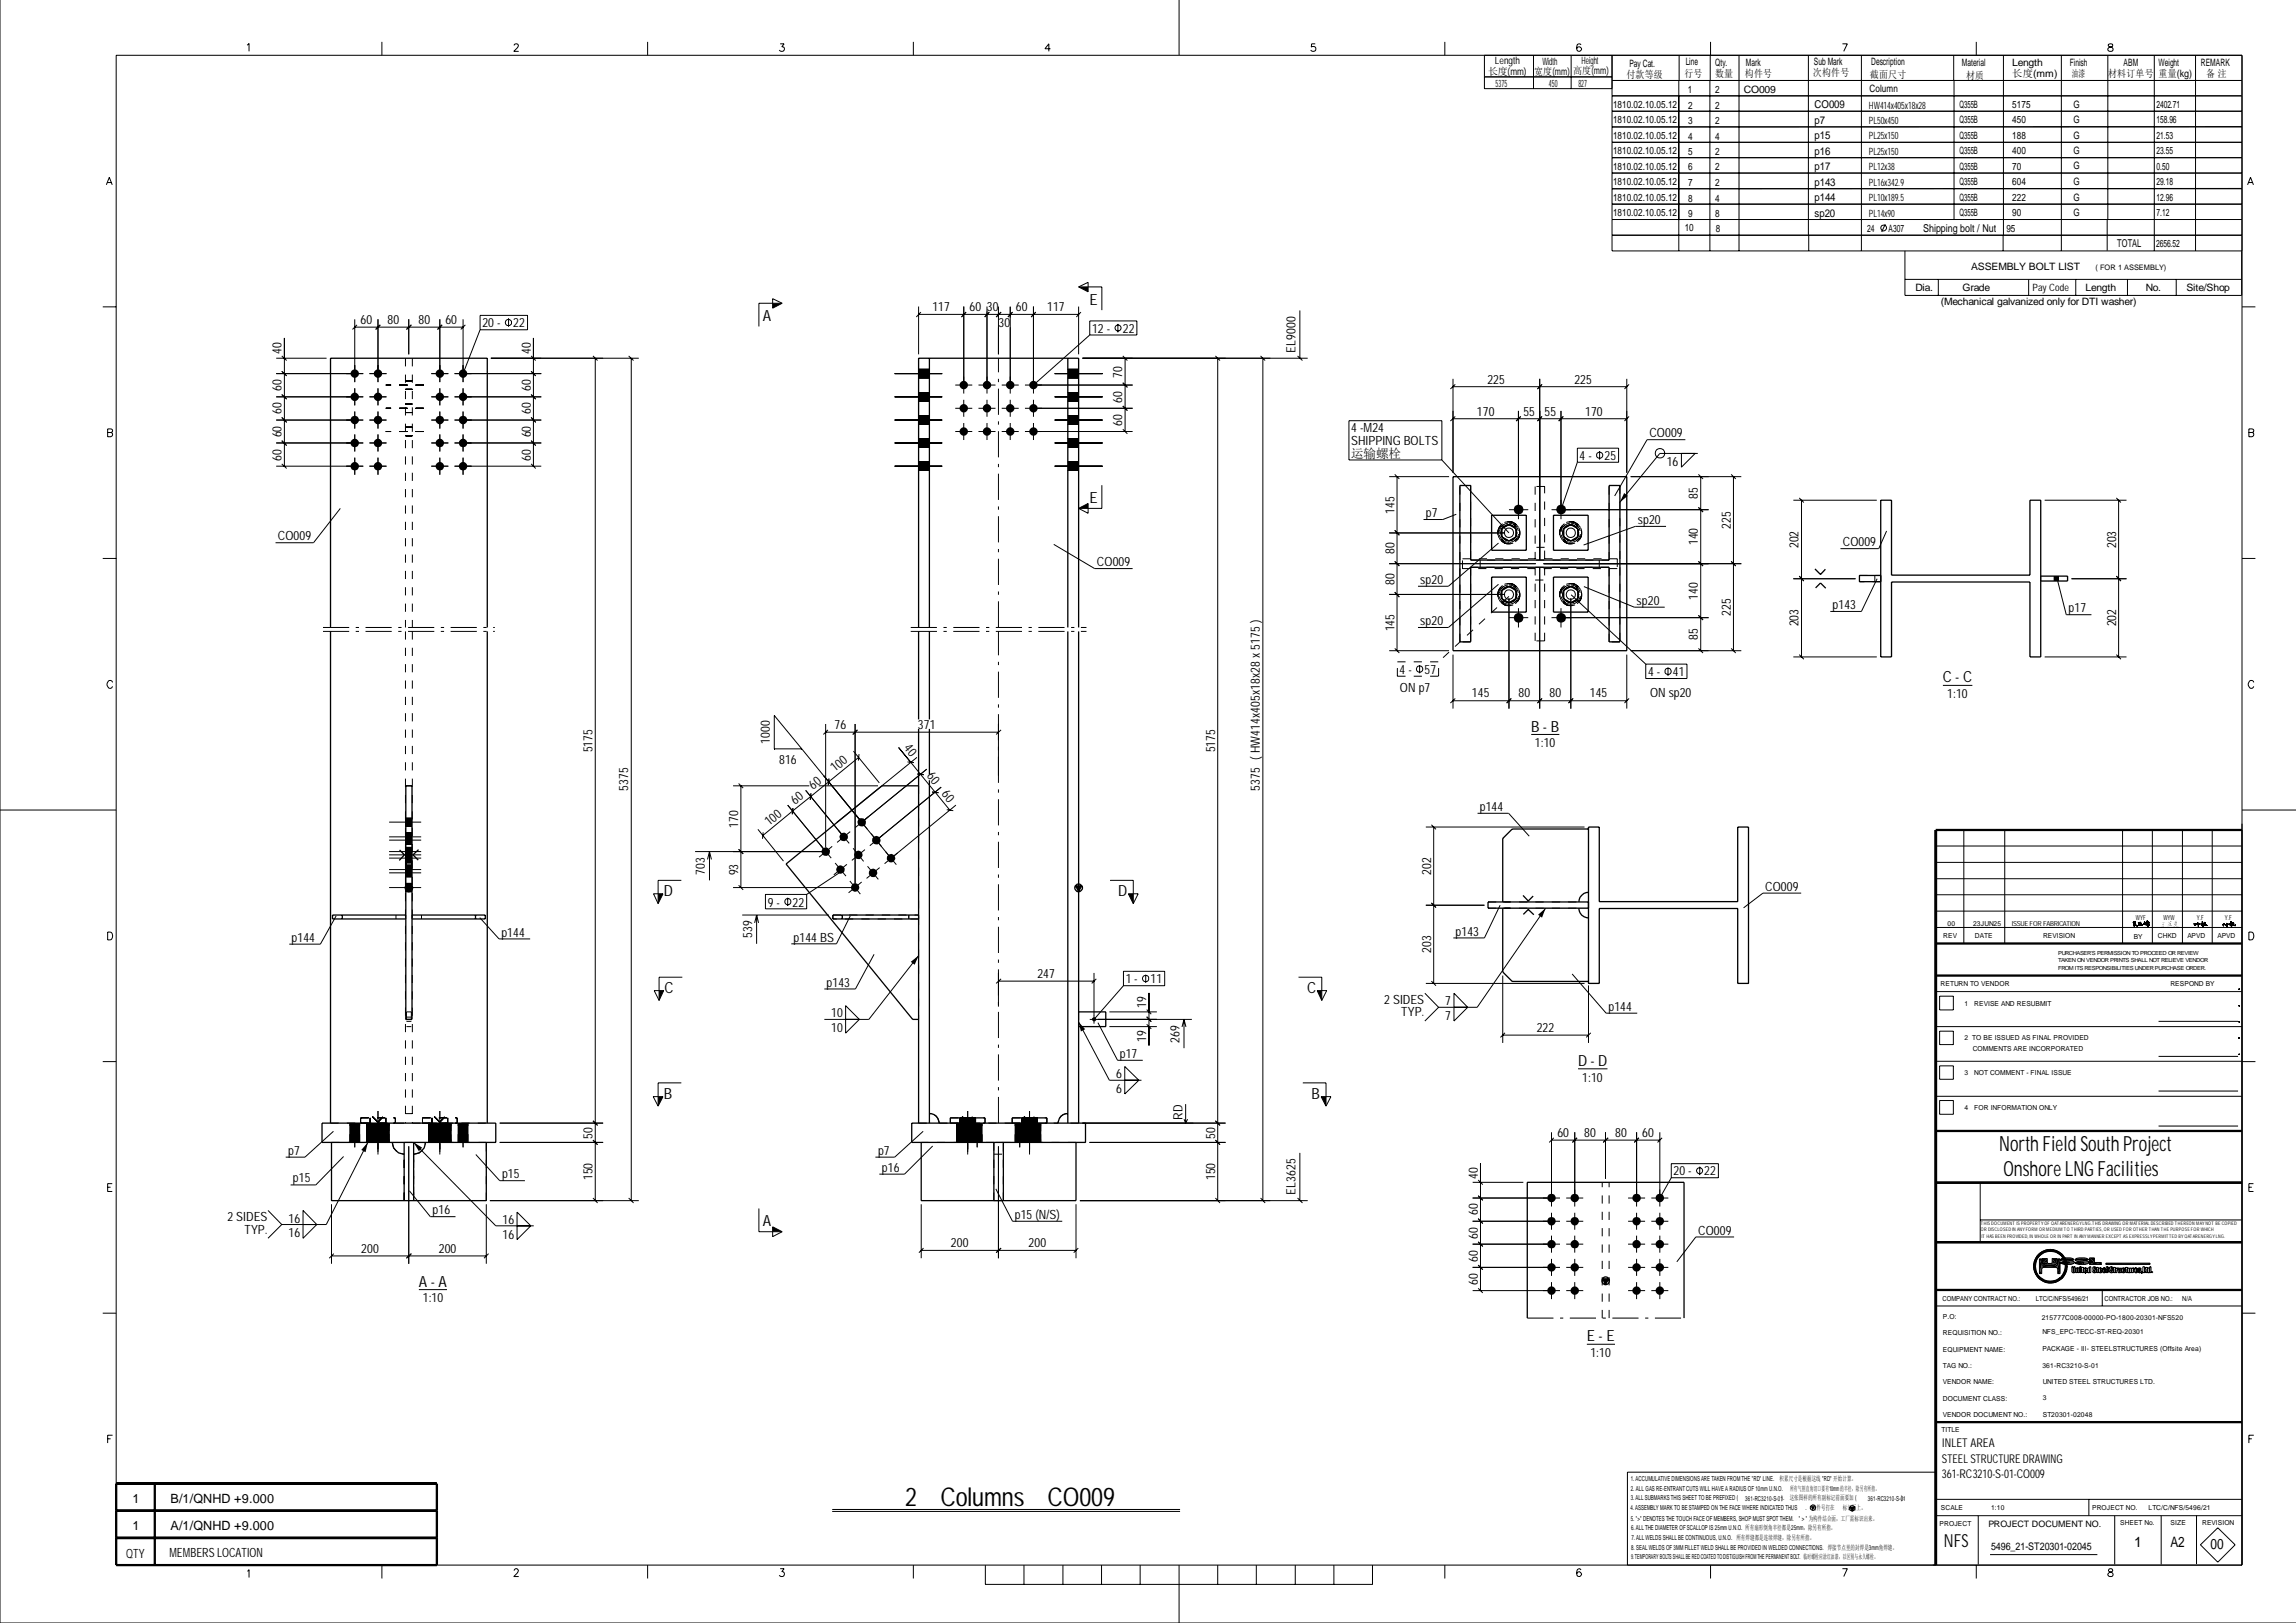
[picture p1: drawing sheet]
<svg xmlns="http://www.w3.org/2000/svg" width="594mm" height="420mm" viewBox="0 0 594 420" stroke-linecap="round" stroke-linejoin="round" font-family="sans-serif">
<defs><g id="words">
<g font-size="6.7">
<text x="234.2" y="389.8">2</text>
<text x="243.3" y="389.8">Columns</text>
<text x="271" y="389.8">CO009</text>
</g>
<g font-size="5.4">
<text x="517.2" y="297.9">North Field South Project</text>
<text x="518.3" y="304.3">Onshore LNG Facilities</text>
</g>
<text font-size="4.7" x="502.9" y="400.3">NFS</text>
<g font-size="4">
<text x="197.4" y="83">A</text>
<text x="281.9" y="78.8">E</text>
<text x="281.9" y="130">E</text>
<text x="502.7" y="176.6">C - C</text>
<text x="396.2" y="189.3">B - B</text>
<text x="171.8" y="231.8">D</text>
<text x="289.3" y="231.8">D</text>
<text x="172" y="256.9">C</text>
<text x="338.2" y="256.9">C</text>
<text x="408.3" y="275.8">D - D</text>
<text x="171.8" y="284.3">B</text>
<text x="339.3" y="284.3">B</text>
<text x="197.4" y="317.2">A</text>
<text x="108.4" y="333.1">A - A</text>
<text x="410.5" y="347.1">E - E</text>
</g>
<g font-size="3.7">
<text x="552.1" y="400.5">1</text>
<text x="561.5" y="400.4">A2</text>
<text x="571.9" y="400.8">00</text>
</g>
<g font-size="3.3">
<text x="93.3" y="83.9">60</text>
<text x="100.2" y="83.9">80</text>
<text x="108.3" y="83.9">80</text>
<text x="115.2" y="83.9">60</text>
<text x="241.2" y="80.6">117</text>
<text x="250.9" y="80.6">60 30</text>
<text x="262.8" y="80.6">60</text>
<text x="270.9" y="80.6">117</text>
<text x="124.8" y="84.8">20 -</text>
<text x="132.8" y="84.8">22</text>
<text x="258.3" y="84.7">30</text>
<text x="282.5" y="86.1">12 -</text>
<text x="290.5" y="86.1">22</text>
<text x="72.8" y="91.6" transform="rotate(-90 72.8 91.6)">40</text>
<text x="137.3" y="91.6" transform="rotate(-90 137.3 91.6)">40</text>
<text x="335.2" y="91.3" transform="rotate(-90 335.2 91.3)">EL9000</text>
<text x="72.8" y="101.2" transform="rotate(-90 72.8 101.2)">60</text>
<text x="137.3" y="101.2" transform="rotate(-90 137.3 101.2)">60</text>
<text x="290.3" y="97.7" transform="rotate(-90 290.3 97.7)">70</text>
<text x="384.8" y="99.3">225</text>
<text x="407.3" y="99.3">225</text>
<text x="72.8" y="107.2" transform="rotate(-90 72.8 107.2)">60</text>
<text x="137.3" y="107.2" transform="rotate(-90 137.3 107.2)">60</text>
<text x="290.3" y="104.2" transform="rotate(-90 290.3 104.2)">60</text>
<text x="382.1" y="107.6">170</text>
<text x="394.1" y="107.6">55</text>
<text x="399.6" y="107.6">55</text>
<text x="410.1" y="107.6">170</text>
<text x="72.8" y="113.2" transform="rotate(-90 72.8 113.2)">60</text>
<text x="137.3" y="113.2" transform="rotate(-90 137.3 113.2)">60</text>
<text x="290.3" y="110.2" transform="rotate(-90 290.3 110.2)">60</text>
<text x="349.6" y="111.9">4 -M24</text>
<text x="426.7" y="113.2">CO009</text>
<text x="72.8" y="119.2" transform="rotate(-90 72.8 119.2)">60</text>
<text x="137.3" y="119.2" transform="rotate(-90 137.3 119.2)">60</text>
<text x="349.6" y="115.2">SHIPPING BOLTS</text>
<text x="349.6" y="118.4">运输螺栓</text>
<text x="408.7" y="119">4 -</text>
<text x="415.1" y="119">25</text>
<text x="431.2" y="120.6">16</text>
<text x="439.3" y="129.1" transform="rotate(-90 439.3 129.1)">85</text>
<text x="360.8" y="132.9" transform="rotate(-90 360.8 132.9)">145</text>
<text x="368.9" y="133.9">p7</text>
<text x="423.8" y="135.6">sp20</text>
<text x="447.8" y="136.9" transform="rotate(-90 447.8 136.9)">225</text>
<text x="71.9" y="139.9">CO009</text>
<text x="360.8" y="143.4" transform="rotate(-90 360.8 143.4)">80</text>
<text x="439.3" y="141.1" transform="rotate(-90 439.3 141.1)">140</text>
<text x="465.3" y="141.9" transform="rotate(-90 465.3 141.9)">202</text>
<text x="476.8" y="141.4">CO009</text>
<text x="547.5" y="141.9" transform="rotate(-90 547.5 141.9)">203</text>
<text x="283.8" y="146.6">CO009</text>
<text x="360.8" y="151.4" transform="rotate(-90 360.8 151.4)">80</text>
<text x="367.5" y="151.1">sp20</text>
<text x="439.3" y="155.2" transform="rotate(-90 439.3 155.2)">140</text>
<text x="367.5" y="161.8">sp20</text>
<text x="423.4" y="156.5">sp20</text>
<text x="447.8" y="159.4" transform="rotate(-90 447.8 159.4)">225</text>
<text x="474.1" y="157.6">p143</text>
<text x="535.2" y="158.5">p17</text>
<text x="360.8" y="163.4" transform="rotate(-90 360.8 163.4)">145</text>
<text x="439.3" y="165.7" transform="rotate(-90 439.3 165.7)">85</text>
<text x="465.3" y="162.1" transform="rotate(-90 465.3 162.1)">203</text>
<text x="547.5" y="162.1" transform="rotate(-90 547.5 162.1)">202</text>
<text x="362.1" y="174.4">4 -</text>
<text x="362.2" y="179.2">ON p7</text>
<text x="368.6" y="174.4">57</text>
<text x="426.4" y="175">4 -</text>
<text x="432.8" y="175">41</text>
<text x="380.8" y="180.5">145</text>
<text x="392.9" y="180.5">80</text>
<text x="400.9" y="180.5">80</text>
<text x="411.3" y="180.5">145</text>
<text x="426.9" y="180.3">ON sp20</text>
<text x="503.8" y="180.6">1:10</text>
<text x="215.9" y="188.6">76</text>
<text x="237.5" y="188.6">371</text>
<text x="153.3" y="194.7" transform="rotate(-90 153.3 194.7)">5175</text>
<text x="199.1" y="192.5" transform="rotate(-90 199.1 192.5)">1000</text>
<text x="201.6" y="197.6">816</text>
<text x="233.8" y="193.6" transform="rotate(51 233.8 193.6)">40</text>
<text x="314.4" y="194.7" transform="rotate(-90 314.4 194.7)">5175</text>
<text x="397.1" y="193.4">1:10</text>
<text x="216" y="199.9" transform="rotate(-39 216 199.9)">100</text>
<text x="239.7" y="200.9" transform="rotate(51 239.7 200.9)">60</text>
<text x="162.6" y="204.7" transform="rotate(-90 162.6 204.7)">5375</text>
<text x="205.7" y="208.3" transform="rotate(-39 205.7 208.3)">60</text>
<text x="210.4" y="204.5" transform="rotate(-39 210.4 204.5)">60</text>
<text x="243.5" y="205.6" transform="rotate(51 243.5 205.6)">60</text>
<text x="326" y="204.7" transform="rotate(-90 326 204.7)">5375 ( HW414x405x18x28 x 5175 )</text>
<text x="382.9" y="209.9">p144</text>
<text x="191" y="214.2" transform="rotate(-90 191 214.2)">170</text>
<text x="199" y="213.9" transform="rotate(-39 199 213.9)">100</text>
<text x="182.4" y="226.4" transform="rotate(-90 182.4 226.4)">703</text>
<text x="191" y="226.6" transform="rotate(-90 191 226.6)">93</text>
<text x="370.2" y="226.4" transform="rotate(-90 370.2 226.4)">202</text>
<text x="456.7" y="230.5">CO009</text>
<text x="198.6" y="234.6">9 -</text>
<text x="205.1" y="234.6">22</text>
<text x="75.4" y="243.8">p144</text>
<text x="129.7" y="242.4">p144</text>
<text x="194.6" y="242.8" transform="rotate(-90 194.6 242.8)">539</text>
<text x="205.3" y="243.7">p144 BS</text>
<text x="376.6" y="242.1">p143</text>
<text x="370.2" y="246.6" transform="rotate(-90 370.2 246.6)">203</text>
<text x="213.9" y="255.4">p143</text>
<text x="268.4" y="253.1">247</text>
<text x="291.3" y="254.5">1 -</text>
<text x="297.7" y="254.5">11</text>
<text x="215.1" y="263.3">10</text>
<text x="296.5" y="260.9" transform="rotate(-90 296.5 260.9)">19</text>
<text x="358.1" y="259.8">2 SIDES</text>
<text x="362.5" y="263.1">TYP.</text>
<text x="373.9" y="260.2">7</text>
<text x="373.9" y="263.9">7</text>
<text x="416.1" y="261.6">p144</text>
<text x="215.1" y="267">10</text>
<text x="296.5" y="269.7" transform="rotate(-90 296.5 269.7)">19</text>
<text x="305.1" y="269.8" transform="rotate(-90 305.1 269.8)">269</text>
<text x="397.6" y="267.1">222</text>
<text x="289.7" y="273.8">p17</text>
<text x="288.8" y="279.1">6</text>
<text x="409.4" y="279.9">1:10</text>
<text x="288.8" y="282.8">6</text>
<text x="305.9" y="289.7" transform="rotate(-90 305.9 289.7)">RD</text>
<text x="74.6" y="298.9">p7</text>
<text x="153.3" y="294.7" transform="rotate(-90 153.3 294.7)">50</text>
<text x="227.2" y="298.9">p7</text>
<text x="314.4" y="294.7" transform="rotate(-90 314.4 294.7)">50</text>
<text x="402.9" y="294.3">60</text>
<text x="409.9" y="294.3">80</text>
<text x="417.9" y="294.3">80</text>
<text x="424.9" y="294.3">60</text>
<text x="75.8" y="306">p15</text>
<text x="129.9" y="305">p15</text>
<text x="153.3" y="305.5" transform="rotate(-90 153.3 305.5)">150</text>
<text x="228.2" y="303.3">p16</text>
<text x="314.4" y="305.5" transform="rotate(-90 314.4 305.5)">150</text>
<text x="382.4" y="305.1" transform="rotate(-90 382.4 305.1)">40</text>
<text x="433" y="304.2">20 -</text>
<text x="440.9" y="304.2">22</text>
<text x="335.2" y="309.3" transform="rotate(-90 335.2 309.3)">EL3625</text>
<text x="58.8" y="316">2 SIDES</text>
<text x="74.7" y="316.4">16</text>
<text x="111.9" y="314.3">p16</text>
<text x="130" y="316.7">16</text>
<text x="262.6" y="315.5">p15 (N/S)</text>
<text x="382.4" y="314.5" transform="rotate(-90 382.4 314.5)">60</text>
<text x="63.2" y="319.3">TYP.</text>
<text x="74.7" y="320.1">16</text>
<text x="130" y="320.5">16</text>
<text x="246" y="322.8">200</text>
<text x="266.1" y="322.8">200</text>
<text x="382.4" y="320.5" transform="rotate(-90 382.4 320.5)">60</text>
<text x="439.3" y="319.5">CO009</text>
<text x="93.5" y="324.3">200</text>
<text x="113.5" y="324.3">200</text>
<text x="382.4" y="326.6" transform="rotate(-90 382.4 326.6)">60</text>
<text x="382.4" y="332.6" transform="rotate(-90 382.4 332.6)">60</text>
<text x="109.4" y="337.1">1:10</text>
<text x="411.5" y="351.1">1:10</text>
<text x="34.3" y="389">1</text>
<text x="44.1" y="389">B/1/QNHD +9.000</text>
<text x="34.3" y="396">1</text>
<text x="44.1" y="396">A/1/QNHD +9.000</text>
<text x="32.7" y="403.1">QTY</text>
<text x="43.9" y="403">MEMBERS LOCATION</text>
</g>
<g font-size="3.1">
<text x="502.5" y="374.4">INLET AREA</text>
<text x="502.4" y="382.6">361-RC3210-S-01-CO009</text>
<text x="502.4" y="378.5">STEEL STRUCTURE DRAWING</text>
</g>
<g font-size="2.8">
<text x="469.5" y="28">CO009</text>
<text x="469.5" y="32.1">p7</text>
<text x="469.5" y="36.1">p15</text>
<text x="469.5" y="40">p16</text>
<text x="469.5" y="44">p17</text>
<text x="469.5" y="48.1">p143</text>
<text x="469.5" y="52.1">p144</text>
<text x="469.5" y="56">sp20</text>
<text x="497.6" y="60">Shipping bolt / Nut</text>
<text x="547.8" y="64">TOTAL</text>
</g>
<text font-size="2.7" x="515.1" y="401.2">5496_21-ST20301-02045</text>
<g font-size="2.6">
<text x="386.8" y="16.6">Length</text>
<text x="399" y="16.8">Width</text>
<text x="409.2" y="16.6">Height</text>
<text x="421.6" y="17.3">Pay Cat.</text>
<text x="436.1" y="16.9">Line</text>
<text x="443.7" y="17.2">Qty.</text>
<text x="451.7" y="17">Mark</text>
<text x="469.3" y="16.8">Sub Mark</text>
<text x="484.1" y="16.9">Description</text>
<text x="507.6" y="17.2">Material</text>
<text x="520.6" y="17.2">Length</text>
<text x="535.5" y="17.2">Finish</text>
<text x="549.4" y="17.2">ABM</text>
<text x="558.5" y="17.2">Weight</text>
<text x="569.4" y="17.2">REMARK</text>
<text x="385" y="19.4">长度(mm)</text>
<text x="386.9" y="22.5">5375</text>
<text x="396.9" y="19.4">宽度(mm)</text>
<text x="400.7" y="22.6">450</text>
<text x="407" y="19.2">高度(mm)</text>
<text x="408.3" y="22.5">827</text>
<text x="420.8" y="20.2">付款等级</text>
<text x="435.8" y="19.8">行号</text>
<text x="443.7" y="19.8">数量</text>
<text x="451.4" y="19.9">构件号</text>
<text x="469.1" y="19.7">次构件号</text>
<text x="483.7" y="23.7">Column</text>
<text x="483.8" y="20.1">截面尺寸</text>
<text x="508.7" y="20.3">材质</text>
<text x="520.6" y="19.9">长度(mm)</text>
<text x="536" y="19.9">油漆</text>
<text x="545.4" y="19.8">材料订单号</text>
<text x="558.5" y="19.8">重量(kg)</text>
<text x="570.7" y="19.8">备 注</text>
<text x="417.3" y="27.9">1810.02.10.05.12</text>
<text x="436.7" y="24.1">1</text>
<text x="436.8" y="28.1">2</text>
<text x="443.7" y="24.1">2</text>
<text x="443.7" y="28.1">2</text>
<text x="451.2" y="24.1">CO009</text>
<text x="483.5" y="28.1">HW414x405x18x28</text>
<text x="507" y="27.9">Q355B</text>
<text x="520.6" y="27.9">5175</text>
<text x="536.4" y="27.9">G</text>
<text x="558" y="27.9">2402.71</text>
<text x="417.3" y="31.9">1810.02.10.05.12</text>
<text x="417.3" y="35.9">1810.02.10.05.12</text>
<text x="436.8" y="32.1">3</text>
<text x="443.7" y="32.2">2</text>
<text x="483.5" y="32.1">PL50x450</text>
<text x="507" y="31.9">Q355B</text>
<text x="507" y="36">Q355B</text>
<text x="520.6" y="31.9">450</text>
<text x="520.6" y="36">188</text>
<text x="536.4" y="31.9">G</text>
<text x="536.4" y="35.9">G</text>
<text x="558" y="31.9">158.96</text>
<text x="558" y="35.9">21.53</text>
<text x="417.3" y="39.9">1810.02.10.05.12</text>
<text x="436.8" y="36.2">4</text>
<text x="436.8" y="40.1">5</text>
<text x="443.7" y="36.2">4</text>
<text x="443.7" y="40.1">2</text>
<text x="483.5" y="36.1">PL25x150</text>
<text x="483.5" y="40">PL25x150</text>
<text x="507" y="40">Q355B</text>
<text x="520.6" y="40">400</text>
<text x="536.4" y="39.9">G</text>
<text x="558" y="40">23.55</text>
<text x="417.3" y="43.9">1810.02.10.05.12</text>
<text x="417.3" y="47.9">1810.02.10.05.12</text>
<text x="436.8" y="44.1">6</text>
<text x="443.7" y="44.1">2</text>
<text x="483.5" y="44.1">PL12x38</text>
<text x="507" y="43.9">Q355B</text>
<text x="507" y="47.9">Q355B</text>
<text x="520.6" y="43.9">70</text>
<text x="520.6" y="47.9">604</text>
<text x="536.4" y="43.9">G</text>
<text x="536.4" y="47.9">G</text>
<text x="558" y="43.9">0.50</text>
<text x="558" y="47.9">29.18</text>
<text x="417.3" y="51.9">1810.02.10.05.12</text>
<text x="436.8" y="48.1">7</text>
<text x="436.8" y="52.2">8</text>
<text x="443.7" y="48.2">2</text>
<text x="443.7" y="52.2">4</text>
<text x="483.5" y="48.1">PL16x342.9</text>
<text x="483.5" y="52.1">PL10x189.5</text>
<text x="507" y="52">Q355B</text>
<text x="520.6" y="52">222</text>
<text x="536.4" y="51.9">G</text>
<text x="558" y="51.9">12.96</text>
<text x="417.3" y="55.9">1810.02.10.05.12</text>
<text x="435.9" y="59.9">10</text>
<text x="436.8" y="56.1">9</text>
<text x="443.7" y="56.1">8</text>
<text x="443.9" y="59.9">8</text>
<text x="483.1" y="59.9">24</text>
<text x="483.5" y="56">PL14x90</text>
<text x="488.6" y="59.9">A307</text>
<text x="507" y="56">Q355B</text>
<text x="520.6" y="56">90</text>
<text x="536.4" y="55.9">G</text>
<text x="558" y="56">7.12</text>
<text x="519.1" y="60.1">95</text>
<text x="557.9" y="63.9">2656.52</text>
<text x="509.9" y="69.9">ASSEMBLY BOLT LIST</text>
<text x="495.6" y="75.4">Dia.</text>
<text x="507.7" y="75.4">Grade</text>
<text x="525.9" y="75.4">Pay Code</text>
<text x="539.6" y="75.4">Length</text>
<text x="555.2" y="75.3">No.</text>
<text x="565.7" y="75.4">Site/Shop</text>
<text x="502.2" y="78.9">(Mechanical galvanized only for DTI washer)</text>
</g>
<text font-size="2.3" x="514.4" y="395.2">PROJECT DOCUMENT NO.</text>
<text font-size="1.9" x="542.1" y="69.8">( FOR 1 ASSEMBLY)</text>
<g font-size="1.8">
<text x="503.9" y="239.6">00</text>
<text x="510.5" y="239.7">23JUN25</text>
<text x="520.5" y="239.7">ISSUE FOR FABRICATION</text>
<text x="552.6" y="238">WYF</text>
<text x="559.7" y="238">WYW</text>
<text x="568.4" y="238">Y.F</text>
<text x="575.6" y="238.1">Y.F</text>
<text x="502.8" y="242.8">REV</text>
<text x="511" y="242.8">DATE</text>
<text x="528.6" y="242.8">REVISION</text>
<text x="552" y="242.9">BY</text>
<text x="558.3" y="242.8">CHKD</text>
<text x="565.9" y="242.8">APVD</text>
<text x="573.7" y="242.8">APVD</text>
<text x="502.1" y="255.3">RETURN TO VENDOR</text>
<text x="561.5" y="255.3">RESPOND BY</text>
<text x="508.3" y="260.3">1</text>
<text x="510.8" y="260.3">REVISE AND RESUBMIT</text>
<text x="508.3" y="269.2">2 TO BE ISSUED AS FINAL PROVIDED</text>
<text x="510.4" y="271.9">COMMENTS ARE INCORPORATED</text>
<text x="508.3" y="278.3">3</text>
<text x="510.8" y="278.3">NOT COMMENT - FINAL ISSUE</text>
<text x="508.3" y="287.3">4</text>
<text x="510.8" y="287.3">FOR INFORMATION ONLY</text>
<text x="502.6" y="336.7">COMPANY CONTRACT NO.:</text>
<text x="502.7" y="341.5">P.O:</text>
<text x="526.7" y="336.6">LTC/C/NFS/5496/21</text>
<text x="528.2" y="341.6">215777C008-00000-PO-1800-20301-NFS520</text>
<text x="544.5" y="336.6">CONTRACTOR JOB NO.:</text>
<text x="564.6" y="336.7">N/A</text>
<text x="502.7" y="345.6">REQUISITION NO.:</text>
<text x="528.4" y="345.4">NFS_EPC-TECC-ST-REQ-20301</text>
<text x="502.7" y="349.8">EQUIPMENT NAME:</text>
<text x="528.4" y="349.8">PACKAGE - III- STEELSTRUCTURES (Offsite Area)</text>
<text x="528.4" y="354">361-RC3210-S-01</text>
<text x="502.7" y="358.2">VENDOR NAME:</text>
<text x="502.7" y="354.1">TAG NO.:</text>
<text x="528.5" y="358.1">UNITED STEEL STRUCTURES LTD.</text>
<text x="502.7" y="362.5">DOCUMENT CLASS:</text>
<text x="528.5" y="362.4">3</text>
<text x="502.3" y="370.6">TITLE</text>
<text x="502.7" y="366.7">VENDOR DOCUMENT NO.:</text>
<text x="528.5" y="366.7">ST20301-02048</text>
<text x="421.9" y="383.2">1. ACCUMULATIVE DIMENSIONS ARE TAKEN FROM THE &quot;RD&quot; LINE.</text>
<text x="460.4" y="383.2">积累尺寸是根据这线 &quot;RD&quot; 开始计算。</text>
<text x="421.9" y="385.8">2. ALL GAS RE-ENTRANT CUTS WILL HAVE A RADIUS OF 10mm U.N.O.</text>
<text x="421.9" y="388.3">3. ALL SUBMARKS THIS SHEET TO BE PREFIXED (</text>
<text x="451.5" y="388.5">361-RC3210-S-01).</text>
<text x="463" y="388.3">这张图样的所有副标记前面要加 (</text>
<text x="463.1" y="385.8">所有气割直角切口要有10mm的半径，除另有所指。</text>
<text x="483.3" y="388.5">361-RC3210-S-01</text>
<text x="491.9" y="388.3">)。</text>
<text x="421.8" y="390.9">4. ASSEMBLY MARK TO BE STAMPED ON THE FACE WHERE INDICATED THUS</text>
<text x="421.9" y="393.5">5. &quot;&gt;&quot; DENOTES THE TOUCH FACE OF MEMBERS, SHOP MUST SPOT THEM.</text>
<text x="422" y="396">6. ALL THE DIAMETER OF SCALLOP IS 25mm U.N.O. 所有扇形倒角半径都是25mm，除另有所指。</text>
<text x="465.4" y="393.5">&quot; &gt; &quot; 为构件结合面，工厂需标识出来。</text>
<text x="467.1" y="390.9">.</text>
<text x="468.8" y="390.9">构件号打在</text>
<text x="476.8" y="390.9">标记面上。</text>
<text x="501.8" y="394.8">PROJECT</text>
<text x="502.2" y="390.8">SCALE</text>
<text x="515.1" y="390.7">1:10</text>
<text x="541.3" y="390.8">PROJECT NO.</text>
<text x="548.6" y="394.7">SHEET No.</text>
<text x="555.8" y="390.9">LTC/C/NFS/5496/21</text>
<text x="561.6" y="394.7">SIZE</text>
<text x="569.7" y="394.7">REVISION</text>
<text x="422" y="401.1">8. SEAL WELDS OF 3MM FILLET WELD SHALL BE PROVIDED IN WELDED CONNECTIONS. 焊接节点里的封焊是3mm角焊缝。</text>
<text x="422.1" y="398.6">7. ALL WELDS SHALL BE CONTINUOUS, U.N.O. 所有焊缝都是连续焊缝，除另有所指。</text>
<text x="422" y="403.4">9. TEMPORARY BOLTS SHALL BE RED COATED TO DISTIGUISH FROM THE PERMANENT BOLT. 临时螺栓应涂红油漆，以区别与永久螺栓。</text>
</g>
<g font-size="1.4">
<text x="532.5" y="249.1">TAKEN ON VENDOR PRINTS SHALL NOT RELIEVE VENDOR</text>
<text x="532.5" y="251">FROM ITS RESPONSIBILITIES UNDER PURCHASE ORDER.</text>
<text x="532.5" y="247.2">PURCHASER'S PERMISSION TO PROCEED OR REVIEW</text>
</g>
<g font-size="1.3">
<text x="512.5" y="317.1">THIS DOCUMENT IS PROPERTY OF QATARENERGY LNG.THIS DRAWING OR MATERIAL DESCRIBED THEREON MAY NOT BE COPIED</text>
<text x="512.5" y="318.7">OR DISCLOSED IN ANY FORM OR MEDIUM TO THIRD PARTIES, OR USED FOR OTHER THAN THE PURPOSE FOR WHICH</text>
<text x="512.7" y="320.5">IT HAS BEEN PROVIDED, IN WHOLE OR IN PART IN ANY MANNER EXCEPT AS EXPRESSLY PERMITTED BY QATARENERGY LNG.</text>
</g>
</g></defs>
<g fill="none" stroke="#000" stroke-width=".26">
<path d="M0 0v420h594M30.1 14.3h550v390.7h-550zM63.9 11.7l.5-.4v2M98.8 10.8v3.5M133 11.8l.3-.5h.5l.3 .4-.2 .7-1 .9h1.3M167.6 10.8v3.5M201.8 11.3h1.1l-.6 .8a.62 .62 0 0 1 .7 .7 .62 .62 0 0 1-.9 .5l-.5-.3M236.3 10.8v3.5M271.8 12.6h-1.5l1.1-1.3v2M305.1 0v14.3M340.3 11.3h-1v.9a.71 .71 0 0 1 1 .1 .71 .71 0 0 1-.2 1 .71 .71 0 0 1-1-.3M373.8 10.8v3.5"/>
<path d="M384 19.9h33.1M384 14.3v8.6h33.1M396.7 14.3v8.6M406.5 14.3v8.6M409 11.6l-.1-.2a.68 .68 0 0 0-.9 .3l-.1 .9M417.1 14.3v50.6h162.9v11.6h-87.2v-11.6M434.4 14.3v6.5M442.5 14.3v6.5M442.6 10.8v3.5M449.9 14.3v50.6M467.9 14.3v46.6M476.7 11.3h1.2l-.9 2"/>
<path d="M481.6 14.3v50.6M505.5 14.3v6.5M511.3 10.8v3.5M518.3 14.3v46.6M533.3 14.3v50.6M545.3 14.3v42.5M545.6 11.4l-.2 .2 .2 .4 .8 .3 .3 .7a.72 .72 0 0 1-.8 .3 .72 .72 0 0 1-.6-.7l.4-.3 .8-.3 .1-.4a.74 .74 0 0 0-1-.2zM557.4 14.3v50.6M568 14.3v50.6M417.1 24.8h162.9M434.3 20.8v44.1M442.4 20.8v44.1"/>
<path d="M505.5 20.8v36M580.1 20.8h-163M580.1 28.8h-163M580.1 32.8l-163 .1h162.9M580.1 36.8h-163M27.5 47.8l.8-1.9 .7 1.9M27.8 47.2h1M417.1 44.8h163M417.1 56.8h163M487.8 58l-1 2M545.2 56.8v8.1M580.1 40.8h-163"/>
<path d="M580.1 48.8l-163 .1M580.1 52.8h-163M581.5 47.8l.8-1.9 .7 1.9M581.7 47.2h1M26.6 79.4h3.5M199.9 77.3l2.5 1.2-2.5 1.3zM202.4 78.5h-6.1v6M237.7 79.3v12.4M249.3 79.3v22.6M255.4 79.3v22.6M258.3 79.3v12.4M261.4 79.3v22.6"/>
<path d="M267.4 79.3v22.6M279.1 74.3l2.4-1.2v2.4zM279.1 79.3v12.4M279.1 74.3h6v6M417.1 60.9h163M468 60.9v4M492.8 72.3h87.2M501.5 72.3v4.2M518.2 60.9v4M524.8 72.3v4.2M537 72.3v4.2M550.4 72.3v4.2"/>
<path d="M563 72.3v4.2M580.1 79.4h3.4M71.5 96.7h22.5M71.5 92.7h13M72.9 96.1l1.3 1.2M72.9 92.1l1.3 1.2M73.6 87.5v33.1M91.8 82.6v16.3M91.8 84.7h28M92.4 84.1l-1.2 1.2M95.6 96.7h4.4M97.8 82.6v16.3"/>
<path d="M98.4 84.1l-1.2 1.2M105.7 82.6v9.1M106.4 84.1l-1.2 1.2M111.6 96.7h4.4M113.8 82.6v16.3M114.4 84.1l-1.2 1.2M119.8 82.6v16.3M120.4 84.1l-1.2 1.2M124.2 81.6h12.3v3.7h-12.3zM124.2 85.3l-4.4 11.4M127 92.7h38.3M131.6 82.4v2.2"/>
<path d="M137.4 96.1l1.2 1.2M137.4 92.1l1.2 1.2M138 87.5v33.1M140 96.7h-22.4M153.4 92.1l1.2 1.2M154 92.7v218M162.6 92.1l1.3 1.2M163.3 92.7v218M231.5 96.7h12.3M237.7 81.4h41.4M237.7 95.6h2.8M237.7 97.8h2.8"/>
<path d="M238.3 80.8l-1.2 1.2M247.1 99.7h4.4M249.9 80.8l-1.1 1.2M253.2 99.7h4.4M255.9 80.8l-1.1 1.2M259 80.8l-1.3 1.2M259.2 99.7h4.4M262 80.8l-1.2 1.2M265.2 99.7h27.8M268 80.8l-1.2 1.2M272.9 96.7h12.3M276.3 95.6h2.8"/>
<path d="M276.3 97.8h2.8M279.7 80.8l-1.2 1.2M280.1 92.7h58.2M281.9 86.7l-14.5 13M281.9 83.1h12.2v3.6h-12.2zM289.2 83.8v2.2M290.5 99.1l1.2 1.1M290.5 92.1l1.2 1.2M291.1 92.7v19M314.5 92.1l1.1 1.2M315 92.7v218M326.1 92.1l1.2 1.2"/>
<path d="M326.7 92.7v218M335.7 92.1l1.3 1.2M336.3 80.3v12.4M375.9 98v24.3M376.5 99.5l-1.3 1.2M398.4 98v46.9M398.9 99.5l-1.1 1.2M420.9 98v24.3M421.5 99.5l-1.2 1.2M27.9 111l1.1 .2 .1 .4-.4 .3a.56 .56 0 0 1 .4 .6 .56 .56 0 0 1-.4 .5h-.8zM27.9 111.9h.8M71.5 114.6h22.5"/>
<path d="M71.5 108.7h22.5M71.5 102.7h22.5M72.9 114l1.3 1.3M72.9 108l1.3 1.3M72.9 102.1l1.3 1.2M91.8 100.5v4.4M91.8 106.5v4.4M91.8 112.4v4.4M91.8 118.4v4.5M97.8 100.5v4.4M97.8 106.5v4.4M97.8 112.4v4.4"/>
<path d="M97.8 118.4v4.5M100 114.6h-4.4M100 108.7h-4.4M100 102.7h-4.4M111.6 114.6h4.4M111.6 108.7h4.4M111.6 102.7h4.4M113.8 100.5v4.4M113.8 106.5v4.4M113.8 112.4v4.4M113.8 118.4v4.5M117.6 114.6h22.4"/>
<path d="M119.8 100.5v4.4M119.8 106.5v4.4M119.8 112.4v4.4M119.8 118.4v4.5M137.4 114l1.2 1.3M137.4 108l1.2 1.3M137.4 102.1l1.2 1.2M140 108.7h-22.4M140 102.7h-22.4M231.5 114.6h12.3M231.5 108.7h12.3M231.5 102.7h12.3"/>
<path d="M237.7 119.5h2.8M237.7 113.5h2.8M237.7 115.7h2.8M237.7 107.6h2.8M237.7 109.8h2.8M237.7 101.6h2.8M237.7 103.8h2.8M247.1 111.7h4.4M247.1 105.7h4.4M249.3 103.5v4.4M249.3 109.5v4.4M253.2 111.7h4.4"/>
<path d="M253.2 105.7h4.4M255.4 103.5v4.4M255.4 109.5v4.4M259.2 111.7h4.4M259.2 105.7h4.4M261.4 103.5v4.4M261.4 109.5v4.4M265.2 111.7h27.8M265.2 105.7h27.8M267.4 103.5v4.4M267.4 109.5v4.4M272.9 114.6h12.3"/>
<path d="M272.9 108.7h12.3M272.9 102.7h12.3M276.3 119.5h2.8M276.3 113.5h2.8M276.3 115.7h2.8M276.3 107.6h2.8M276.3 109.8h2.8M276.3 101.6h2.8M276.3 103.8h2.8M290.5 111.1l1.2 1.2M290.5 105.1l1.2 1.2M349 108.9h24v10.1h-24z"/>
<path d="M373 119l17.4 18.9M375.9 100.1h45M375.9 108.4h45M376.5 107.8l-1.3 1.2M392.9 106.3v28.1M393.4 107.8l-1.1 1.2M398.9 107.8l-1.1 1.2M403.9 106.3v28.1M404.5 107.8l-1.2 1.2M408.1 119.6l-4.2 12.3M408.1 116h10.7v3.6h-10.7zM413.9 116.8v2.2"/>
<path d="M421.5 107.8l-1.2 1.2M435 117.3v3.6l3.6-3.6M436 113.8h-9.9l-8.4 14.6M439.3 117.3h-9.9l-10.3 12.7M581.8 111l1.2 .2 .1 .4-.4 .3a.56 .56 0 0 1 .4 .6 .56 .56 0 0 1-.4 .5h-.9zM581.8 111.9h.9M71.5 120.6l22.5 .1M72.9 120.1l1.3 1.1M88.1 131.6l-7 8.9h-9.8M95.6 120.7h4.4M111.6 120.7h4.4M137.4 120.1l1.2 1.1"/>
<path d="M140 120.6l-22.4 .1M231.5 120.6h12.3M237.7 121.8h2.8M272.9 120.6h12.3M276.3 121.8h2.8M279.1 131.6l2.4-1.3v2.5zM285.1 125.6v6h-6M359.4 137.9h30M359.4 123.4h15.5M360.8 137.2l1.2 1.3M360.8 122.8l1.2 1.2M361.4 123.4v45"/>
<path d="M376.8 133.1l-3.5 1.4h-5M388.5 136.8l1.9-1.1 1.9 1.1v2.1l-1.9 1.1-1.9-1.1zM390.4 131.9h5M401.4 131.9h40.6M404.5 136.8l1.9-1.1 1.9 1.1v2.1l-1.9 1.1-1.9-1.1zM421.9 123.4h28.6M431 136.2h-7.9l-13.4 4.9M439.4 131.3l1.2 1.2M439.4 122.8l1.2 1.2M440 123.4v45M447.9 122.8l1.2 1.2M448.5 123.4v45"/>
<path d="M464 129.5h21.6M465.5 128.9l1.2 1.1M466.1 129.5v40.5M488.1 137.4l-2 4.6h-9.9M529 129.5h21.2M547.5 128.9l1.2 1.1M548.1 129.5v40.5M26.6 144.5h3.5M272.6 140.9l10.6 6.3h9.8M359.4 153.8h30M359.4 145.9h37.9M360.8 153.2l1.2 1.3"/>
<path d="M360.8 145.3l1.2 1.2M387.7 151.2l-13 11.2h-7.8M387.7 140.5l-13 11.2h-7.8M388.5 152.7l1.9-1 1.9 1v2.2l-1.9 1.1-1.9-1.1zM390.4 154.9v28.5M390.4 159.9h5M392.9 157.4v5M398.4 146.9v36.5M403.9 157.4v5M404.5 152.7l1.9-1 1.9 1v2.2l-1.9 1.1-1.9-1.1zM406.4 154.9v28.5M406.5 153.9l19.3 18"/>
<path d="M409.8 151.8l13 5.3h7.9M439.4 159.3l1.2 1.1M439.4 145.3l1.2 1.2M442 159.9h-40.6M447.9 145.3l1.2 1.2M450.5 145.9h-51.1M464 149.8h16.1M465.5 149.1l1.2 1.3M485.6 149.8l-4 8.4h-8.1M531.5 149.1v1.3M532 149.1v1.3M532.2 149.8l2.4 9.3h6.5"/>
<path d="M532.6 149.1v1.3M547.5 149.1l1.2 1.3M550.2 149.8h-14.3M580.1 144.5h3.4M29.1 176.6l-.2-.4a.94 .94 0 0 0-1.2 .4 .94 .94 0 0 0 .2 1.2l.4 .3h.4l.4-.5M359.4 168.4h15.5M360.8 167.8l1.2 1.2M367.3 172.1v2.1M375.9 169.4v14M420.9 169.4v14M421.9 168.4h28.6M425.8 171.9h10.7v3.7h-10.7z"/>
<path d="M431.5 172.7v2.2M439.4 167.8l1.2 1.2M447.9 167.8l1.2 1.2M464 170h21.6M465.5 169.4l1.2 1.2M502.7 177.4h7.6M529 170h21.2M547.5 169.4l1.2 1.2M583.1 176.6l-.3-.4a.94 .94 0 0 0-1.1 .4 .94 .94 0 0 0 .2 1.2l.4 .3h.4l.4-.5M200.3 185.2l7.1 8.6h-7.1zM207.4 193.8l22.5 27.5M213.6 189.5h44.7"/>
<path d="M213.6 187.4v32M214.2 188.9l-1.2 1.2M220.8 194.4l6.7 8.2M221.2 187.4v41.3M221.8 188.9l-1.2 1.2M222.2 196l-24.8 20.2M222.2 195.2l-.1 1.6M232.5 193.5l13.3 16.2M234.8 197.2l1.7 .2M237.2 196l-20.7 16.9M239.8 199.1l-16.1 13.1M258.3 187.4v13.3"/>
<path d="M259 188.9l-1.3 1.2M375.9 181.4h45M376.5 180.8l-1.3 1.1M391 180.8l-1.2 1.1M396.2 190.1h7.2M398.9 180.8l-1.1 1.1M407 180.8l-1.2 1.1M421.5 180.8l-1.2 1.1M0 209.6h30.1M100.7 217.4h8.3M100.7 212.8h8.3M100.7 216.6h8.3"/>
<path d="M105 216.3h1.6M105 218.5h1.6M105 211.7h1.6M105 213.9h1.6M105 215.5h1.6M105 217.7h1.6M105 219.3h1.6M189.7 203.4h19.7M191.1 219.8l1.2 1.2M191.1 202.8l1.2 1.2M191.7 203.4v26.3M196.1 214.6l6.6 8.2"/>
<path d="M197.4 215.4l-.1 1.7M203.8 208.4l9.2 11.2M205.1 209.1l-.1 1.6M208.4 204.6l9.3 11.2M209.8 205.3l-.2 1.7M211.8 203.4h15.4M212.3 218.7l2.8 3.4M213.1 200.7l9.2 11.3M214.5 201.5l-.2 1.7M215.3 219l-3.4 2.8M216.9 214.9l2.8 3.4M220 215.2l-3.4 2.8"/>
<path d="M220.7 219.5l2.7 3.4M221.6 211.1l2.8 3.4M223.8 219.9l-3.4 2.8M224.6 211.4l-3.4 2.8M225.4 215.7l2.7 3.4M228.4 216.1l-3.4 2.8M237.3 200.3l1.7 .2M241.1 205l1.7 .1M243.5 203.7l-16 13.1M244.9 209.6l1.7 .2M247.3 208.4l-16 13.1M368.9 214h41.1"/>
<path d="M370.3 213.4l1.2 1.2M370.9 214v40.5M382.3 210.5h8l5.3 5.9M500.8 218.9h79.3M508.1 214.8v29.4M518.7 214.8v29.4M549.1 214.8v29.4M556.9 214.8v29.4M564.6 214.8v29.4M572.3 214.8v29.4M580.1 209.6h13.9M87 237.1l-4.1 7.2h-8.1"/>
<path d="M100.7 222.1h8.3M100.7 225.9h8.3M100.7 221.2h8.3M100.7 229.7h8.3M100.7 225h8.3M100.7 220.4h8.3M105 223.2h1.6M105 221h1.6M105 224.8h1.6M105 227h1.6M105 220.1h1.6M105 222.3h1.6"/>
<path d="M105 228.6h1.6M105 230.8h1.6M105 223.9h1.6M105 226.1h1.6M105 221.5h1.6M124.1 237.5l5 5.5h8.1M169.1 231.3h2.4l-1.2 2.5zM176.3 227.8h-6v6M179.8 220.4h32.9M183.6 220.4l-.6 2M183.6 220.4l.5 2M183.6 220.4v7.4"/>
<path d="M189.7 229.7h30.5M191.1 229.1l1.2 1.2M192 236.8h22.5M195.7 236.8l-.5 2M195.7 236.8l.6 2M195.7 236.8v7.5M198 231.5h10.7v3.7h-10.7zM203.8 232.3v2.1M216.1 223.4l2.8 3.3M217.8 225.5l-9.1 6M219.1 223.7l-3.4 2.7M219.9 228l2.7 3.4"/>
<path d="M220 237.1l-3.6 7.2h-11.7M222.9 228.3l-3.4 2.8M224.5 224.2l2.7 3.4M227.6 224.5l-3.4 2.8M229.1 220.4l2.8 3.4M232.2 220.7l-3.3 2.8M287.2 227.8h6v6M291.9 231.3h2.6l-1.3 2.5zM368.9 234.3h15.1M370.3 233.7l1.2 1.2M388.1 234.3l-4.1 8.4h-8M399.9 235l-17.7 25.7h-10"/>
<path d="M466 231.1h-9.9l-5 3.8M500.8 235.8h79.3M500.8 231.6h79.3M500.8 227.4h79.3M500.8 223.2h79.3M551.9 238.7h.1M551.9 238.8h.1M552 238.9h.1M552 239.2h.3M552 238.8l-.1 .1M552 238.8v.1M552.1 238.9v.1"/>
<path d="M552.1 239.4h.1M552.1 239.8h.2M552.1 238.6l-.2 .2M552.1 238.8l-.1 .1M552.1 239.1v.1M552.1 239.8v.1M552.1 239.4l-.1 .1M552.1 239.8l.2-.1-.1 .2M552.2 239.2h.1M552.2 239.6v.1M552.2 238.6l-.3 .1M552.2 238.6l-.3 .2"/>
<path d="M552.2 238.6h.1M552.2 239.1l-.1 .1M552.3 238.9h.1M552.3 239.4l-.4 .1h.2M552.3 238.6l-.1 .1M552.3 238.6h.2l-.4 .4M552.3 238.8l.2-.1-.4 .3M552.3 239.2l.2-.1-.2 .3M552.4 238.6l-.1 .1M552.4 238.9l-.3 .3M552.4 238.9l-.1 .1M552.4 239.5l-.2 .1"/>
<path d="M552.4 239.4l-.3 .1M552.4 239l-.3 .2M552.4 239.3l-.2 .2 .4-.1M552.5 238.8l-.4 .2M552.5 239.3l-.4 .2M552.5 239.4l-.2 .1M552.6 239.4h.1M552.6 239.4l.1 .2 .2-.1M552.6 239.1l-.3 .3M552.6 239.1l-.5 .3M552.6 239.1l-.5 .4M552.6 239.4l-.4 .2"/>
<path d="M552.6 239.4l-.1 .1M552.8 239.5l.2 .1M553.2 238.8h.1M553.4 239l.1 .3M553.4 239.4h.1M553.5 239.3h.1M553.5 239.4v.1M553.5 239.4l-.1 .1M553.6 239.4l-.1 .1M553.6 239.5l.1-.1-.1 .1M553.6 238.7v.5M553.6 239.2v.1"/>
<path d="M553.6 239.2l-.1 .1M553.7 238.9l.1 .4M553.7 238.7l-.2 .1M553.7 238.8v.1M553.7 239.4l.3-.1-.4 .2M553.8 238.8l-.1 .1M553.9 238.7l-.5 .1h.2M553.9 238.7l-.1 .1M553.9 238.7v.1M553.9 239.4l-.4 .1M553.9 239.4h-.1M554 239.1h.1"/>
<path d="M554 239.4h-.2M554.1 239.1l-.2 .3M554.1 239.4h.2M554.1 239.4h.1M554.1 239.1l-.5 .4M554.1 239.4h-.3M554.6 238.9l.1 .2M554.7 239.1h.1M554.7 239v.1M554.7 239.2v.1M554.8 238.7l-.1 .5M554.8 239h.1"/>
<path d="M554.8 238.5v.2M554.9 238.6l-.1 .1M555 239.2l-.3 .1M555.1 239.1h.1M555.1 239h.1M555.1 239.1l-.4 .2M555.2 238.9l-.5 .4M555.2 239.1v.3M555.2 239l-.3 .2M555.2 239v.1M555.2 239l-.1 .1M555.4 238.6h.1"/>
<path d="M555.5 238.6l.3-.1 .1 .2M555.5 238.5l-.3 .3M555.5 238.3h.1M555.5 238.5l-.3 .2M555.5 238.6l-.3 .2 .2-.1M555.5 238.5v.1M555.5 239v.1M555.5 239.3v.1M555.5 239l-.1 .1M555.5 238.9l-.2 .1 .3-.1M555.5 239.4l.3-.2-.2 .2M555.6 238.3l-.3 .3"/>
<path d="M555.6 238.3l-.2 .1M555.6 238.4l-.2 .1M555.6 239.2l.2-.2-.3 .3M555.7 238.8h.1M555.7 238.8l-.5 .3M555.7 238.8l.1 .1M555.7 239.6l.1 .2M555.7 238.8h-.2M555.7 239l-.2 .1M555.8 239.4l-.3 .1M555.8 239.8v.1M555.8 239.3h.1"/>
<path d="M555.8 239.4l-.2 .2M555.8 239.4l-.1 .2M555.8 239.5l.2-.1zM555.8 239.8l-.1 .1M555.8 238.8h.2M555.8 238.8l-.3 .3M555.8 238.7v.1M555.8 238.8h-.1M555.8 239.3l-.3 .3M555.9 238.7l-.7 .3 .2-.2M555.9 239.4h.1M555.9 239v.1"/>
<path d="M555.9 238.7l-.4 .3M555.9 238.8h-.2M555.9 239l-.4 .3M555.9 239l-.4 .4M555.9 239l-.1 .1M556 238.8l-.5 .5M556 238.8l-.5 .3M556 238.8l-.1 .1M556.1 238.8l-.5 .3 .2-.1M556.1 239.4h.1M556.1 239.4l-.3 .1M556.1 239.4l-.2 .1"/>
<path d="M556.1 239.4l-.1 .1 .2-.1M567.6 239.1l.1 .1M567.8 239.2v.1M567.9 239.5h.1M567.9 239.4l-.1 .1M567.9 239.3v.1M567.9 239.2l-.1 .2h.1M568.2 239.1l-.3 .2M568.2 239.1l-.1 .2h.3M568.2 239.1l-.1 .1M568.3 239.2l-.1 .1M568.3 239.3h.1"/>
<path d="M568.4 239.2v.1M568.5 239.2v.1M568.6 238.8l.1 .2M568.7 239l.1 .1M568.7 239.3v.6h.2M568.7 239.2h.1M568.7 239.5h.1M568.8 239.1l-.4 .2M568.8 238.9l-.1 .1M568.8 239.1l-.2 .2 .3-.1M568.8 239.1l-.1 .2M568.9 239.1l-.2 .2"/>
<path d="M569 239.1l.1 .1M569.2 239.1l-.2 .1M569.6 239l-.1 .2h.1M569.6 239.1l-.1 .2M569.7 238.8l.2-.3-.2 .2 .2 .1M569.7 239.3l.1 .1M569.7 238.5h.1M569.7 239.1l-.2 .2M569.8 239l-.3 .3M569.8 239.4l.3-.2-.2 .2M569.9 238.8l-.3 .6M569.9 239.4h.1"/>
<path d="M569.9 239.4l.1 .5M569.9 239.5h.1M569.9 238.8v.5M569.9 239l-.1 .1M569.9 239.1h.1M570 239.1l-.2 .3M570 239.3h.1M570 239.7v.2M570 239.8v.1M570.1 239l-.1 .1M570.2 238.8l.3-.1-.3 .2M570.3 239l-.1 .1"/>
<path d="M570.3 239h.2M570.3 238.8l-.1 .2zM570.4 238.8l.1 .1M570.4 239.1l.1 .3M570.5 238.9l-.3 .4 .1 .2-.1-.4M570.5 239.4h.1M570.5 238.9l-.2 .1M570.6 239.4h.1M570.6 239l-.2 .2M570.6 239.3l-.1 .1M570.6 239.4h-.1M570.7 239.4h.1"/>
<path d="M570.8 239.4v.1M570.9 239.4l-.1 .1M570.9 239.4h.1M571 239.4l-.2 .1M571 239.4l-.1 .1M571 239.4v.1M575.1 239.3v.1M575.1 239.2v.1M575.1 239.4h.1M575.1 239.5l.2 .1M575.1 239.4h.2l-.2 .1M575.3 239.2l.3-.1-.5 .3"/>
<path d="M575.3 239.3l-.2 .1M575.3 239.4l-.2 .1M575.4 239.1h.1M575.5 239.2h.1v.2l.2-.1M575.5 239.1l-.4 .3M575.7 239.3l-.1 .1M576 239.3l.2-.1-.1 .2 .1 .2M576.1 238.9l.1 .1M576.2 239.6v.1M576.2 239.7v.2M576.2 238.9l-.2 .5M576.2 239.9h.1"/>
<path d="M576.2 239.1l-.5 .3 .2-.1M576.3 239.2h.1M576.4 239.2h.2M576.4 239.2v.1M576.8 239.1h.1M576.9 239.1v.2l.5-.2M576.9 239.1l-.1 .1M576.9 239.4h.1M577.1 239.4h.2v.5h.1M577.2 238.8l.1-.2v.2M577.2 238.8l-.1 .1M577.2 238.8v.1"/>
<path d="M577.2 239.2h.1M577.3 238.5l-.1 .1M577.3 238.8l-.3 .6M577.3 239h.1M577.3 238.8h.1M577.3 239.3v.1M577.3 239.9h.1M577.4 239.1l-.1 .2M577.4 239.2h.1M577.4 239.1v.1M577.4 239.9h-.1M577.4 239.4h-.1"/>
<path d="M577.5 239.2l-.2 .2M577.5 239.1l-.1 .1M577.5 239.2l-.2 .1M577.5 239.2l-.3 .2M577.5 239.3l-.2 .1M577.6 239.1h.2M577.7 238.8h.1M577.7 238.8v.2M577.7 239.1v.5M577.7 239.5h.1M577.8 238.9l-.2 .2M577.8 239l-.2 .2v.2h.2"/>
<path d="M577.8 239v.1M577.8 239l-.2 .1M577.8 238.8v.1M577.8 239h.1M577.8 238.8l-.2 .2 .2-.1M577.8 238.8h-.1M577.9 239v.4M577.9 238.8l-.1 .3M577.9 239l-.1 .1M577.9 239.5h.3M578.2 239.5l-.1 .1M578.3 239.4h.1"/>
<path d="M578.4 239.4l-.1 .2 .1-.1M578.4 239.4l-.2 .1M27.9 241.2h.5a1.06 1.06 0 0 1 .7 1.3 1.06 1.06 0 0 1-1.2 .7zM169.2 256.4h2.5l-1.2 2.5zM176.5 252.9h-6v6M226.1 247l-4.8 8.9h-8M237.7 247.3l-12.9 16.5h-11.5M258.3 251.8v8.7M258.3 253.9h24.7M259 253.3l-1.3 1.2M283 251.8v13.1M283.6 253.3l-1.2 1.2"/>
<path d="M290.7 251.4h10.6v3.7h-10.6zM290.7 255.1l-7.7 8.7M296.4 252.2v2.1M297.3 257v13.6M336 252.9h6v6M340.8 256.4h2.4l-1.2 2.5zM368.6 257l3.6 3.7M368.9 254.5h41.1M370.3 253.9l1.2 1.2M376.2 257l3.5 3.7-3.5 3.5zM388.8 252.5v17.4M406.7 252.1l8.8 10.1h8.1"/>
<path d="M411 255v14.9M500.8 240h79.3M500.8 256.6h79.3M501.8 257.8h3.6v3.6h-3.6zM579.2 256h.3M581.8 241.2h.6a1.06 1.06 0 0 1 .7 1.3 1.06 1.06 0 0 1-1.3 .7zM26.6 274.7h3.5M218.8 260.3l3.5 3.5-3.5 3.6zM279.1 264.5l7.9 15.1h8.3M281.9 263.8h26.5M284.1 264.7l5 9.7h6.6M287 265.7h12.3"/>
<path d="M287 261.9h12.3M291 276l3.6 3.6-3.6 3.5zM296.7 265.1l1.2 1.2M296.7 263.1l1.2 1.3M296.7 261.3l1.2 1.2M306.3 263.8l-.5 2M306.3 263.8l.5 2M306.3 263.8v7.5M372.2 260.7l-3.6 3.5M388.8 267.9h22.2M389.4 267.3l-1.2 1.2M408.3 276.6h7.6"/>
<path d="M411.6 267.3l-1.2 1.2M500.8 265.7h79.3M500.8 274.7h79.3M501.8 275.8h3.6v3.5h-3.6zM501.8 266.9h3.6v3.4h-3.6zM558.5 273.4h20.5M558.5 264.3h20.5M579.2 260.3h.3M579.2 264.4h.3M579.2 268.6h.3M579.2 272.9h.3M580.1 274.7h3.4"/>
<path d="M86.3 292.8l-7.4 6.7h-5M88.9 299.3l-7.2 7.4h-6.5M90.5 290.7v5M91.8 290.7v6.2M93 290.7v5M94.9 290.7v5M95.2 295.7l-10.8 21.2h-11.5M95.8 289.3v1.4M97.8 287.5v11.3M99.8 289.3v1.4M100.7 290.7v5M105.7 296.7v30.4"/>
<path d="M107 295.7l21.3 21.5h9.8M110.9 290.7v5M111.8 289.3v1.4M113.8 287.5v11.3M115.8 289.3v1.4M116.7 290.7v5M118.5 290.7v5M119.8 290.7v6.2M121.1 290.7v5M123.1 298.8l6.2 6.8h6.5M129.3 295.7h26.7M129.3 290.7h26.7"/>
<path d="M153.4 295.1l1.2 1.1M153.4 290.1l1.2 1.2M169 283.8h2.5l-1.2 2.5zM176.3 280.2h-6v6.1M238.8 292.8l-7.3 6.7h-5M241.3 296.6l-7.3 7.3h-6.5M247.5 290.7v5M248.3 289.3v1.4M250.4 287.5v11.3M251.6 290.7v5M252.4 289.3v1.4M252.8 290.7v6.2"/>
<path d="M253.2 290.7v5M254.1 290.7v5M258.3 296.7v28.9M262.6 290.7v5M263.5 290.7v5M263.8 290.7v6.2M264.3 289.3v1.4M265.1 290.7v5M266.4 287.5v11.3M268.4 289.3v1.4M269.2 290.7v5M280.1 290.7h37"/>
<path d="M281.9 295.7h35.2M306.3 289.6l.4 1.1M306.7 285.8v4.9M307.3 289.6l-.6 1.1M314.5 295.1l1.1 1.1M314.5 290.1l1.1 1.2M336.3 298.4v12.3M337.1 280.2h6v6.1M341.8 283.8h2.5l-1.2 2.5zM401.4 293v19.3M401.4 295.1h28M402 294.5l-1.2 1.2"/>
<path d="M407.4 293v19.3M408 294.5l-1.2 1.2M415.4 293v12.1M416.1 294.5l-1.3 1.2M423.4 293v19.3M424 294.5l-1.2 1.2M429.4 293v19.3M430 294.5l-1.2 1.2M500.8 283.7h79.3M501.8 284.8h3.6v3.6h-3.6zM558.5 282.4h20.5M558.5 291.4h20.5"/>
<path d="M27.9 307.3h.7M29 306.3h-1.1v2.1h1.1M69.3 313.3l3.6 3.6M72.9 316.9l-3.6 3.6M78.4 313.3l3.6 3.6-3.6 3.6zM85.8 311.7v15.4M105.9 308.2l5.4 6.7h6.6M125.8 311.7v15.4M126.7 310.7h38.6M133.8 313.7l3.5 3.5-3.5 3.6zM153.4 310l1.2 1.3M162.6 310l1.3 1.3"/>
<path d="M196.3 312.8v6h6.1M199.9 317.5l2.5 1.3-2.5 1.2zM238.3 311.7v13.9M257.6 307.7l4.4 8.4h12.8M278.4 311.7v13.9M279.4 310.7h58.9M314.5 310l1.1 1.3M326.1 310l1.2 1.3M335.7 310l1.3 1.3M381 306h13.1M382.4 315.4l1.2 1.3M382.4 309.5l1.2 1.1"/>
<path d="M382.4 305.4l1.2 1.2M383 301.1v32.9M401.4 313.9v4.4M401.4 319.8v4.4M403.6 316.1h-22.6M403.6 310h-22.6M405.2 316.1h4.4M405.2 310h4.4M407.4 313.9v4.4M407.4 319.8v4.4M421.2 316.1h4.4M421.2 310h4.4"/>
<path d="M423.4 313.9v4.4M423.4 319.8v4.4M427.2 316.1h4.4M427.2 310h4.4M429.4 313.9v4.4M429.4 319.8v4.4M432.4 304.8l-3 5.2M432.4 301.2h12.2v3.6h-12.2zM439.8 301.9v2.2M512.3 306.1v15.3M512.3 315.7h67.7M581.8 307.3h.8"/>
<path d="M583 306.3h-1.2v2.1h1.2M26.6 339.9h3.5M85.8 325h40M86.4 324.4l-1.2 1.2M106.4 324.4l-1.2 1.2M108.4 333.8h7.3M126.4 324.4l-1.2 1.2M238.3 323.6h40.1M238.9 323l-1.2 1.2M259 323l-1.3 1.2M279 323l-1.2 1.2M382.4 321.4l1.2 1.2"/>
<path d="M382.4 333.4l1.2 1.2M382.4 327.4l1.2 1.2M401.4 325.8v4.4M401.4 331.8v4.4M403.6 328h-22.6M403.6 334h-22.6M403.6 322h-22.6M405.2 328h4.4M405.2 334h4.4M405.2 322h4.4M407.4 325.8v4.4M407.4 331.8v4.4"/>
<path d="M421.2 328h4.4M421.2 334h4.4M421.2 322h4.4M423.4 325.8v4.4M423.4 331.8v4.4M427.2 328h4.4M427.2 334h4.4M427.2 322h4.4M429.4 325.8v4.4M429.4 331.8v4.4M448.6 320.1h-9.9l-4.9 6.5M500.8 338h79.3"/>
<path d="M526.1 327.7a4.4 4.4 0 0 1 4.4-4.4 4.4 4.4 0 0 1 4.3 4.4M526.1 327.7a4.4 4.4 0 0 0 4.4 4.4 4.4 4.4 0 0 0 4.3-4.4M526.1 327.7h.5M526.6 327.7a3.9 3.9 0 0 1 3.9-3.9 3.9 3.9 0 0 1 3.8 3.9M526.6 327.7a3.9 3.9 0 0 0 3.9 3.9 3.9 3.9 0 0 0 3.8-3.9M526.6 327.4l-.5 .4M526.6 327.5l-.5 .5M526.6 327.7l-.5 .4M526.6 327.8l-.5 .5M526.6 327.9l-.4 .4M526.6 328.1l-.4 .4M526.6 328.2l-.4 .4"/>
<path d="M526.6 328.3l-.4 .4M526.6 328.4l-.3 .4M526.6 327.1l-.5 .5M526.6 327.2l-.5 .5M526.7 328.5l-.4 .4M526.7 328.6l-.4 .4M526.7 328.8l-.3 .3M526.7 326.7l-.6 .6M526.7 326.9l-.6 .6M526.8 328.8l-.4 .4M526.8 328.9l-.3 .5M526.8 329l-.3 .4"/>
<path d="M526.8 326.6l-.7 .6M526.9 329.1l-.4 .4M526.9 329.3l-.4 .3M526.9 326.3l-.7 .7M527 329.4l-.4 .3M527 329.4l-.4 .4M527 326.1l-.8 .7M527.1 329.5l-.4 .4M527.1 329.6l-.4 .3M527.1 325.8l-.9 .8M527.1 329.7l-.3 .3M527.2 329.8l-.4 .3"/>
<path d="M527.2 329.9l-.3 .3M527.3 329.9l-.3 .4M527.3 330l-.3 .4M527.3 325.5l-1 1M527.4 330.1l-.3 .4M527.5 330.1l-.4 .4M527.6 330.2l-.4 .3M527.6 330.3l-.4 .3M527.6 325.8h.6v1.4l.4 .4h3.4l.4-.4v-1.4h.6v3.8h-.6v-1.3l-.4-.3h-3.4l-.4 .3v1.3h-.6zM527.6 330.4l-.3 .3M527.7 330.5l-.3 .3M527.8 330.5l-.3 .4"/>
<path d="M527.9 330.6l-.3 .4M528 330.7l-.4 .3M528 324.1l-1.1 1.1M528.1 330.8l-.4 .3M528.2 330.8l-.4 .3M528.2 330.9l-.3 .3M528.3 331l-.3 .3M528.3 323.9l-1.6 1.6M528.4 327h3.6M528.4 325.7h1.3v1.2l.1 .1h1l.1-.2v-1.1h1.3v1.2l-.3 .3-.7 .2-2.2-.1-.6-.3zM528.4 331l-.3 .3M528.5 331l-.3 .4"/>
<path d="M528.6 331l-.4 .5M528.6 323.8l-2.1 2M528.7 331.1l-.4 .4M528.7 331.2l-.3 .4M528.8 331.2l-.3 .4M528.8 323.7l-2.3 2.4M528.9 331.3l-.3 .3M529 331.3l-.3 .3M529.1 331.4l-.4 .3M529.1 323.6l-2.7 2.7M529.2 331.4l-.4 .3M529.3 331.4l-.4 .4"/>
<path d="M529.3 323.5l-1.1 1M529.4 331.5l-.4 .3M529.4 323.4l-.8 .9M529.5 331.5l-.4 .4M529.6 331.5l-.3 .4M529.6 323.4l-.8 .8M529.7 331.6l-.4 .3M529.8 323.4l-.7 .7M529.9 331.6l-.5 .4M529.9 323.3l-.6 .7M530.1 331.6l-.4 .4M530.1 323.3l-.6 .6"/>
<path d="M530.2 331.6l-.4 .5M530.2 323.3l-.5 .6M530.4 331.6l-.6 .5M530.4 323.3l-.6 .5M530.4 331.6l-.4 .5M530.5 323.3l-.5 .5M530.6 331.6l-.5 .5M530.6 323.3l-.5 .5M530.7 331.6l-.4 .5M530.8 323.3l-.5 .5M530.9 331.6l-.5 .5M530.9 323.3l-.5 .5"/>
<path d="M531 331.6l-.5 .5M531 323.3l-.5 .5M531.1 323.3l-.4 .5M531.2 323.4l-.4 .4M531.2 331.6l-.6 .5M531.4 331.5l-.6 .6M531.4 323.4l-.5 .4M531.5 323.4l-.5 .4M531.5 331.5l-.6 .6M531.5 323.5l-.4 .3M531.6 323.5l-.3 .4M531.7 331.4l-.6 .7"/>
<path d="M531.8 323.5l-.4 .4M531.9 323.6l-.4 .3M532 331.3l-.8 .7M532 323.6l-.4 .4M532 323.6l-.3 .4M532.1 323.7l-.3 .3M532.2 331.2l-.8 .8M532.2 323.7l-.3 .4M532.3 323.8l-.3 .3M532.4 324.4l.4-.4-.3 .4M532.5 331l-.9 .9M532.5 323.8l-.5 .4"/>
<path d="M532.6 323.8l-.5 .4M532.6 323.9l-.4 .4M532.7 323.9l-.4 .4M532.9 324.1l-.3 .3M533 330.6l-1.2 1.3M533 324.2l-.4 .3M533.1 324.2l-.4 .3M533.1 324.3l-.3 .3M533.2 325.8h3M533.2 325.9l-.1 .2 .4 .3 1.9 .3-.5 .2-1.8-.2 .4 .4 .6 .1h1.8a.62 .62 0 0 0 .8-.6 3.1 3.1 0 0 0-2.3-.5v-.1M533.2 325.9h3.3M533.2 324.4l-.3 .3"/>
<path d="M533.3 324.4l-.3 .4M533.4 324.4l-.3 .4M533.5 324.5l-.4 .5M533.6 324.7l-.4 .3M533.7 324.7l-.4 .3M533.7 324.8l-.3 .3M533.7 324.9l-.3 .3M533.8 330.5l-.6 .5M533.8 325l-.3 .3M533.9 325l-.3 .4M533.9 325.1l-.3 .4M534 325.2l-.3 .3"/>
<path d="M534.1 325.3l-.4 .3M534.1 325.4l-.4 .3M534.2 325.5l-.4 .3M534.2 330l-1.5 1.4M534.2 325.5l-.4 .4M534.2 325.6l-.3 .4M534.3 327.7h.5M534.3 325.7l-.3 .4M534.3 329.7l-1.8 1.9M534.3 325.8l-.3 .3M534.4 329.4l-2.2 2.3M534.4 325.9l-.4 .3"/>
<path d="M534.5 325.9l-.4 .4M534.5 329.3l-2.5 2.5M534.5 326.1l-.4 .3M534.5 326.1l-.3 .5M534.6 329l-1.2 1.3M534.6 326.2l-.4 .4M534.6 326.3l-.4 .4M534.6 326.5l-.4 .3M534.7 328.8l-1 1M534.7 326.6l-.5 .4M534.7 326.7l-.5 .5M534.7 328.7l-.8 .7"/>
<path d="M534.7 326.6l-.5 .5M534.8 328.2l-.6 .6M534.8 326.9l-.5 .4M534.8 327.2l-.5 .4M534.8 327.3l-.5 .5M534.8 327.5l-.5 .5M534.8 328l-.6 .6M534.8 328.3l-.7 .7M534.8 328.5l-.8 .7M534.8 327l-.5 .4M534.8 327.2l-.5 .5M534.8 327.6l-.5 .5"/>
<path d="M534.8 327.7l-.6 .6M534.8 327.9l-.6 .5M535 325.9l.3 .2h1.3l-.1-.2M536 327.8h.4v1.4l.1-1.4h.4v1.4a.47 .47 0 0 1-.5 .2 .47 .47 0 0 1-.4-.2zM536.2 325.7l-2.1-.2-.7 .3M536.2 325.7l.2 .1M536.5 325.8l-3.3 .1M537 325.8l3.3 .1M537 325.8h2.9M537 328.2l.7-.1 .2 .2v1.1h-.4v-1.1l-.1 .1v1h-.4zM537 325.8l-.1 .2a1.76 1.76 0 0 0 1.7 .6l.6 .2-2.4-.1 1 .5h1.9a.49 .49 0 0 0 .6-.2 .49 .49 0 0 0 0-.6l-1.7-.3h-.4v-.2M537.5 328.2l-.1 .1"/>
<path d="M538.1 328.2h.3v1.2h-.3zM538.1 327.8h.3v.3h-.3zM538.6 328h.4l.1 .2v1.2l-.5-.1zM538.7 325.9l.4 .2h1.2v-.2M539.5 328.3l.1 .3zM539.7 329.4l.3-.3v-.3h-.3l-.2 .4v-.4h.5l-.2-.5a.38 .38 0 0 0-.3-.2 .38 .38 0 0 0-.3 .2v.9l.3 .2M539.7 329.4h-.2M539.9 325.7l-2.1-.2-.7 .3M539.9 325.7l.2 .1M540.2 328.2l.2-.1 .2 .2v-.5h.3v1.6l-.3-.1-.3 .1-.2-.1zM540.3 325.8l-3.3 .1M540.5 328.3l.1 .9z"/>
<path d="M540.6 325.5h1.3v1.2h1.7v.5h-3zM541.4 328l.6-.2 .3 .3v.2h-.5v-.2l.1 .3 .4 .4v.5l-.3 .1-.6-.1v-.5h.4v.3h.2l-.6-.6zM541.5 327.9h.1M542.5 328l.4 .2v1.2h-.4zM543.1 328.2l.4-.1 .3 .2v.5h-.4v.4l.1-.4h.3v.4a.45 .45 0 0 1-.4 .2 .45 .45 0 0 1-.4-.3zM543.4 328.3l.1 .3zM543.9 333.8v4.2M544.1 328.2l.4-.1 .2 .2 .1 .5h-.5v.4l.2-.4h.3l-.1 .4a.4 .4 0 0 1-.3 .3 .4 .4 0 0 1-.4-.3zM544.3 328.3l.1 .3zM544.8 326.9h11.5v.3h-11.5zM544.9 327.8h.4v1.6h-.4zM545.8 327.9l.6-.1 .2 .2v.3h-.3v-.2l-.1 .2a.68 .68 0 0 1 .2 1.1h-.5l-.1-.3v-.3h.5l-.1 .4v-.4a.57 .57 0 0 1-.4-.9z"/>
<path d="M546.8 328h.4l.1 .2v1.2l-.5-.1zM547.4 328.2h.3v.1l.3-.2v.5l-.3 .1v.7h-.3zM548 328.2h.4v1l.2-.2v-.8h.3v1.2h-.9zM548.6 329.3l-.1 .1M549.1 328.3l.2-.2 .5 .2v.3h-.3l-.1-.3v.9l.1-.4h.3v.5l-.2 .1a.38 .38 0 0 1-.4 0 .38 .38 0 0 1-.2-.4zM550 328l.1 1.4h.4v-1.2h.4v1l.1-1h.4v1.2h-.6l-.2-.2h-.3l.1-1zM551 329.3v.1M551.5 328.2h.4v.1l.2-.2-.2 1.3h-.4zM552.4 328.2l.3-.1 .3 .2v.5h-.4v.4l.1-.4h.3v.6h-.5l-.3-.3zM552.4 329.4h.1M552.6 328.3l.1 .3zM553.2 328.2l.4-.1 .4 .2v.2l-.5-.1 .5 .4v.5a.52 .52 0 0 1-.9-.4h.4l.1 .3v-.3a.47 .47 0 0 1-.4-.2 .47 .47 0 0 1 0-.5z"/>
<path d="M553.7 329.4h.1M554.1 329.1h.2l-.2 .5zM554.4 327.8h.4v1.3h.3v.3h-.7zM556.1 328.3l.1 .9zM556.2 328.2l-.5 .1v1.1l-.5-.1-.1-1.1 .4-.2v1.2h.2M556.2 328.3v-.5h.3v1.6l-.3-.1-.3 .1-.2-.1M556.7 329.1h.2v.3h-.2zM580.1 339.9h3.4M410.5 347.9h7.3M27.9 372.4h.7M29.1 371.4h-1.2v2.1M581.8 372.4h.8"/>
<path d="M583.1 371.4h-1.3v2.1M215.3 390.7h90M215.3 391.2h90M478.6 390l.6 1.1 .6-1.1M500.8 392.3h79.3M500.8 388h79.3M511.8 392.3v12.6M540.4 388v4.3M547.1 392.3v12.6M559.1 392.3v12.6M568.3 392.2v12.6M569.3 399.8l4.5-4.4 4.5 4.4-4.5 4.5z"/>
<path d="M64 406.7l.4-.5v2.1M98.8 405v3.5M133 406.5l.3-.5h.5l.3 .4-.2 .7-1 .9h1.3M167.6 405v3.5M201.8 406h1.1l-.6 .7a.7 .7 0 0 1 .5 1.1 .7 .7 0 0 1-1.2-.1M236.3 405v3.5M254.9 405v5h100.2v-5M264.9 405v5M275 405v5M285 405v5M295 405v5M305.1 405v15"/>
<path d="M315 405v5M325 405v5M335.1 405v5M345.1 405v5M373.8 405v3.5M409 406.3l-.5-.3a1.05 1.05 0 0 0-.6 1.3M421 405v-24h79.8v24M442.6 405v3.5M476.7 406h1.2l-.9 2M511.3 405v3.5M514.9 402.3h27.7M545.6 406.1v.6l.5 .2a.59 .59 0 0 1 .5 .3 .59 .59 0 0 1 0 .6l-.1 .1a.76 .76 0 0 1-1.2-.6l1.3-.8-.3-.5z"/>
<circle cx="408.5" cy="12.7" r=".61"/>
<circle cx="487.3" cy="59" r=".76"/>
<circle cx="131.5" cy="83.5" r=".81"/>
<circle cx="289.2" cy="84.9" r=".79"/>
<circle cx="413.9" cy="117.8" r=".79"/>
<circle cx="429.5" cy="117.3" r="1.24"/>
<circle cx="390.4" cy="137.9" r="2.06"/>
<circle cx="390.4" cy="137.9" r="1.22"/>
<circle cx="406.4" cy="137.9" r="2.06"/>
<circle cx="406.4" cy="137.9" r="1.22"/>
<circle cx="390.4" cy="153.9" r="2.08"/>
<circle cx="390.4" cy="153.9" r="2.06"/>
<circle cx="390.4" cy="153.9" r="1.22"/>
<circle cx="406.4" cy="153.9" r="2.08"/>
<circle cx="406.4" cy="153.9" r="2.06"/>
<circle cx="406.4" cy="153.9" r="1.22"/>
<circle cx="367.3" cy="173.1" r=".84"/>
<circle cx="431.6" cy="173.7" r=".81"/>
<circle cx="203.8" cy="233.3" r=".81"/>
<circle cx="296.4" cy="253.2" r=".84"/>
<circle cx="439.7" cy="303" r=".79"/>
<circle cx="469.1" cy="390.2" r=".68"/>
<circle cx="479.2" cy="390.4" r=".68"/>
<circle cx="408.5" cy="407.4" r=".61"/>
</g>
<g fill="#000">
<path d="M199.9 78.5h2.5l-2.5 1.3zM279.1 74.3h2.4v1.2zM279.1 131.6l2.4-1.3v1.3zM420.2 127.6l.9 .8-2 1.6zM105 229.3h1.6l-.9 1.4zM170.3 231.3h1.2l-1.2 2.5zM278.3 229.3h1.5l-.7 1.4zM291.9 231.3h1.3v2.5zM397.9 236.7l2-1.7-1 2.5zM170.5 256.4h1.2l-1.2 2.5zM235.6 248.9l2.1-1.6-1.1 2.4zM340.8 256.4h1.2v2.5z"/>
<path d="M279.1 264.5l1.7 1.9-1.1 .6zM95.2 295.7l-.6 2.5-1.1-.6zM107 295.7l2.2 1.3-.8 .9zM170.3 283.8h1.2l-1.2 2.5zM341.8 283.8h1.3v2.5zM199.9 317.5l2.5 1.3h-2.5zM414.6 331h1.6l-.8 1.4zM527.6 325.8h.6v1.4zM527.6 325.8l.6 1.5zM527.6 325.8l.6 1.5-.6 2.3zM528.2 327.3l-.6 2.3zM528.2 327.4l-.6 2.2z"/>
<path d="M528.3 327.4l-.7 2.2zM528.3 327.5l-.7 2.1zM528.4 327.5l-.8 2.1zM528.4 327.6l-.8 2zM528.2 328.3v1.3h-.6zM528.2 328.3l-.6 1.3zM528.2 328.2l-.6 1.4zM528.5 327.6l-.9 2zM528.5 327.6l-.3 .6zM528.6 327.6l-.4 .6zM528.6 327.6l-.4 .5zM528.6 327.6l-.3 .5z"/>
<path d="M528.4 325.7h1.3l-1.3 1.2zM528.4 325.7v1.2zM528.6 327.6l-.3 .4zM528.4 326.9l.1 .2zM528.6 327.6l-.2 .4zM528.4 326.9l.2 .3zM528.6 327.6l-.1 .4zM528.4 326.9l.3 .3zM528.4 326.9l.4 .3zM528.4 326.9l.6 .4zM528.4 326.9l.8 .4zM528.4 326.9l.9 .5z"/>
<path d="M528.4 326.9l1.2 .5zM528.4 326.9h1.4zM528.4 326.9l1.3-.2v.2zM528.4 326.9l1.3-1.2v1zM528.4 326.9l1.4 .5zM528.4 326.9l1.4 .1zM528.4 326.9l1.6 .1zM528.4 326.9l1.6 .5zM528.4 326.9l1.8 .1zM530.2 327l1.8 .2zM528.4 326.9l1.9 .5zM530.3 327l1.7 .2z"/>
<path d="M528.4 326.9l2.1 .5zM530.5 327l1.5 .2zM528.4 326.9l2.4 .5zM530.8 327l1.2 .2zM530.9 326.9l1.1 .3zM528.4 326.9l2.5 .5zM530.9 325.7h1.3l-.2 1.5zM530.9 325.7l1.1 1.5-1.1-.5zM530.9 326.7l1.1 .5zM528.4 326.9l2.8 .5zM528.4 326.9l3 .4zM532 327.6v.4z"/>
<path d="M532.1 327l-.1 .2zM532.1 327.5l-.1 .5zM532 327.2l.2-.3zM532.2 326.8l-.2 .4zM532.2 325.7v1.1l-.2 .4zM532.2 327.5l-.2 .5zM533 325.8l-.7 1.5zM533 325.8l-.9 2.2zM532.3 327.3l-.3 .7zM532.4 325.8h.6l-.6 1.4zM533 325.8l-.6 1.5zM532.4 328.3l.6 1.3h-.6z"/>
<path d="M532.4 328.3l.6 1.3zM532.3 328.3l.7 1.3zM532.3 328.2l.7 1.4zM533 325.8v3.8l-.7-1.4zM533 325.8l-.7 2.4zM533 325.8l-.8 2.3zM533.1 326.7l1.3 .1zM533.1 326.7l1.4 .1zM533.1 326.7l1.6 .1zM533.2 325.9l-.1 .2zM533.1 326.8l1.8 .1zM533.2 325.9v.3z"/>
<path d="M533.1 326.9h1.8zM533.2 326.9l2-.1zM533.2 325.8h.2zM533.2 325.9l.1 .4zM533.2 325.9l.3-.2zM533.2 325.9l.3 .5zM533.3 327l1.9-.2zM533.2 325.9l.4-.3zM533.5 327.1l1.7-.3zM533.6 327.1l1.7-.3zM533.2 325.9l.5-.3zM533.2 325.9l.5 .5h-.2z"/>
<path d="M533.2 325.9l.7-.3zM533.2 325.9l.6 .6zM533.7 327.2l1.6-.4zM533.2 325.9l.9-.4zM533.2 325.9l.8 .6zM533.2 325.9l.9 .6zM533.9 327.2l1.4-.4zM533.2 325.9l1-.4zM533.2 325.9l1 .7zM534.1 327.2l1.2-.4zM533.2 325.9l1.3-.4zM534.2 327.2l1.1-.4z"/>
<path d="M533.2 325.9l1.4 .2zM533.2 325.9l1.2 .2zM533.2 325.9l1.3 .7zM533.2 325.9h1.3zM533.2 325.9l1.5-.4zM533.2 325.9l1.6 .2zM533.2 325.9h1.4zM534.4 327.2l.9-.4zM534.7 327.2l.7-.4zM533.2 325.9l1.6-.4zM533.2 325.9l1.6 .7zM534.8 326.1l1.6 .3z"/>
<path d="M533.2 325.9l3.2 .5zM533.2 325.9h1.6zM533.2 325.9l1.9-.4zM533.2 325.9l1.7 .7zM534.9 326.1l1.5 .3zM535 326.1l1.4 .3zM533.2 325.9l1.9 .7zM534.9 327.2l.5-.4-.2 .4zM535.2 326.1l1.2 .3zM533.2 325.9l2.1 .7zM535.3 326.1l1.1 .3zM535.4 326.8l-.1 .4h-.1z"/>
<path d="M535.4 326.7l-.1 .5zM533.2 325.9l2.2 .8zM535.5 326.2l.9 .2zM535.4 326.7l.2 .5h-.3zM535.4 326.7l.4 .5h-.2zM535.8 326.2l.6 .2zM535.4 326.7l.5 .5h-.1zM535.9 326.2l.5 .2zM535.4 326.7l.7 .5zM536.1 326.3l.3 .1zM535.4 326.7l.8 .4zM535.4 326.7l.9 .4z"/>
<path d="M535.4 326.7l1 .4zM533.2 325.9l3.2 1.2zM533.2 325.9l3.3 .6zM533.2 325.9l3.3 1.1-.1 .1zM533.2 325.9l3.4 .7zM535 325.9l1.6 .2zM535 325.9l1.5 .1zM534.8 325.9h1.7zM533.2 325.9l3.4 1zM533.2 325.9l3.5 .7zM535.3 326l1.3 .1zM535.2 326l1.4 .1z"/>
<path d="M533.2 325.9l3.5 .9zM533.2 325.9l3.5 .8zM536.8 326.7l1.3 .1zM536.8 326.7l1.4 .1zM536.8 326.7l1.6 .1zM537 325.9l-.1 .2zM536.9 326.8l1.7 .1zM537 325.9v.3zM536.9 326.9h1.7zM537 326.9l1.9-.1zM537 325.9v.4zM537 325.9l.2-.2z"/>
<path d="M537 325.9l.2 .5zM537 327l1.9-.2zM537 325.9l.3-.3zM537.2 327.1l1.7-.3zM537.3 327.1l1.8-.3zM537 325.9l.5-.3zM537 325.9l.4 .5h-.2zM537 325.9l.6-.3zM537 325.9l.5 .6zM537.5 327.2l1.6-.4zM537 325.9l.8-.4zM537 325.9l.7 .6z"/>
<path d="M537 325.9l.8 .6zM537.6 327.2l1.5-.4zM537 325.9l1-.4zM537.8 327.2l1.3-.4zM537 325.9l1.2-.4zM537 325.9l1.1 .7zM538 327.2l1.1-.4zM537 325.9l1.2 .2zM537 325.9l1.2 .7zM537 325.9l1.3 .2zM537 325.9h1.2zM537 325.9l1.4-.4z"/>
<path d="M537 325.9l1.6 .2zM537 325.9h1.3zM538.1 327.2l1-.4zM538.4 327.2l.8-.4zM537 325.9l1.6-.4zM537 325.9l1.5 .7zM538.6 326.1l1.5 .3zM537 325.9l3.1 .5zM537 325.9h1.6zM537 325.9l1.8-.4zM537 325.9l1.6 .7zM538.7 326.1l1.4 .3z"/>
<path d="M537 325.9l1.8 .7zM538.6 327.2l.6-.4-.3 .4zM538.9 326.1l1.2 .3zM537 325.9l2 .7zM539 326.1l1.1 .3zM537 325.9l2.2 .8zM539.2 326.8v.4h-.3zM539.2 326.7v.5zM539.2 326.2l.9 .2zM539.2 326.7l.1 .5h-.1zM539.2 326.7l.3 .5h-.2zM539.5 326.2l.6 .2z"/>
<path d="M539.2 326.7l.5 .5h-.2zM539.7 326.2l.4 .2zM539.2 326.7l.6 .5zM539.8 326.3l.3 .1zM539.2 326.7l.8 .4-.2 .1zM539.2 326.7l.9 .4zM537 325.9l3.1 1.2zM537 325.9l3.3 .5zM537 325.9l3.3 1.1-.2 .1zM537 325.9l3.3 .6zM538.7 325.9l1.6 .2zM538.7 325.9l1.6 .1z"/>
<path d="M538.6 325.9h1.7zM537 325.9l3.3 1zM537 325.9l3.4 .7zM537 325.9l3.3 .7zM539 326l1.3 .1zM538.9 326l1.4 .1zM537 325.9l3.4 .9zM537 325.9l3.4 .8zM540.6 325.5h1.3v1.2zM540.6 325.5l1.3 1.2-1.3 .5zM540.6 327.2l1.3-.5 1.7 .5zM541.9 326.7h1.7v.5z"/>
<path d="M468.5 389.8h1.1l-.6 1.1zM478.6 390h1.2l-.6 1.1z"/>
<path d="M237.7 95.6h2.8v2.2h-2.8z" fill-rule="evenodd"/>
<path d="M237.7 95.6h2.8v2.2h-2.8z" fill-rule="evenodd"/>
<path d="M237.7 95.6h2.8v2.2h-2.8z" fill-rule="evenodd"/>
<path d="M237.7 95.6h2.8v2.2h-2.8z" fill-rule="evenodd"/>
<path d="M276.3 95.6h2.8v2.2h-2.8z" fill-rule="evenodd"/>
<path d="M276.3 95.6h2.8v2.2h-2.8z" fill-rule="evenodd"/>
<path d="M276.3 95.6h2.8v2.2h-2.8z" fill-rule="evenodd"/>
<path d="M276.3 95.6h2.8v2.2h-2.8z" fill-rule="evenodd"/>
<path d="M237.7 119.5h2.8v2.3h-2.8z" fill-rule="evenodd"/>
<path d="M237.7 119.5h2.8v2.3h-2.8z" fill-rule="evenodd"/>
<path d="M237.7 113.5h2.8v2.2h-2.8z" fill-rule="evenodd"/>
<path d="M237.7 113.5h2.8v2.2h-2.8z" fill-rule="evenodd"/>
<path d="M237.7 107.6h2.8v2.2h-2.8z" fill-rule="evenodd"/>
<path d="M237.7 107.6h2.8v2.2h-2.8z" fill-rule="evenodd"/>
<path d="M237.7 101.6h2.8v2.2h-2.8z" fill-rule="evenodd"/>
<path d="M237.7 101.6h2.8v2.2h-2.8z" fill-rule="evenodd"/>
<path d="M237.7 119.5h2.8v2.3h-2.8z" fill-rule="evenodd"/>
<path d="M237.7 119.5h2.8v2.3h-2.8z" fill-rule="evenodd"/>
<path d="M237.7 113.5h2.8v2.2h-2.8z" fill-rule="evenodd"/>
<path d="M237.7 113.5h2.8v2.2h-2.8z" fill-rule="evenodd"/>
<path d="M237.7 107.6h2.8v2.2h-2.8z" fill-rule="evenodd"/>
<path d="M237.7 107.6h2.8v2.2h-2.8z" fill-rule="evenodd"/>
<path d="M237.7 101.6h2.8v2.2h-2.8z" fill-rule="evenodd"/>
<path d="M237.7 101.6h2.8v2.2h-2.8z" fill-rule="evenodd"/>
<path d="M276.3 119.5h2.8v2.3h-2.8z" fill-rule="evenodd"/>
<path d="M276.3 119.5h2.8v2.3h-2.8z" fill-rule="evenodd"/>
<path d="M276.3 113.5h2.8v2.2h-2.8z" fill-rule="evenodd"/>
<path d="M276.3 113.5h2.8v2.2h-2.8z" fill-rule="evenodd"/>
<path d="M276.3 107.6h2.8v2.2h-2.8z" fill-rule="evenodd"/>
<path d="M276.3 107.6h2.8v2.2h-2.8z" fill-rule="evenodd"/>
<path d="M276.3 101.6h2.8v2.2h-2.8z" fill-rule="evenodd"/>
<path d="M276.3 101.6h2.8v2.2h-2.8z" fill-rule="evenodd"/>
<path d="M276.3 119.5h2.8v2.3h-2.8z" fill-rule="evenodd"/>
<path d="M276.3 119.5h2.8v2.3h-2.8z" fill-rule="evenodd"/>
<path d="M276.3 113.5h2.8v2.2h-2.8z" fill-rule="evenodd"/>
<path d="M276.3 113.5h2.8v2.2h-2.8z" fill-rule="evenodd"/>
<path d="M276.3 107.6h2.8v2.2h-2.8z" fill-rule="evenodd"/>
<path d="M276.3 107.6h2.8v2.2h-2.8z" fill-rule="evenodd"/>
<path d="M276.3 101.6h2.8v2.2h-2.8z" fill-rule="evenodd"/>
<path d="M276.3 101.6h2.8v2.2h-2.8z" fill-rule="evenodd"/>
<path d="M531.5 149.1h1.1v1.3h-1.1z" fill-rule="evenodd"/>
<path d="M105 216.3h1.6v2.2h-1.6z" fill-rule="evenodd"/>
<path d="M105 211.7h1.6v2.2h-1.6z" fill-rule="evenodd"/>
<path d="M105 215.5h1.6v2.2h-1.6z" fill-rule="evenodd"/>
<path d="M105 219.3h1.6v2.2h-1.6z" fill-rule="evenodd"/>
<path d="M105 221h1.6v2.2h-1.6z" fill-rule="evenodd"/>
<path d="M105 224.8h1.6v2.2h-1.6z" fill-rule="evenodd"/>
<path d="M105 220.1h1.6v2.2h-1.6z" fill-rule="evenodd"/>
<path d="M105 228.6h1.6v2.2h-1.6z" fill-rule="evenodd"/>
<path d="M105 223.9h1.6v2.2h-1.6z" fill-rule="evenodd"/>
<path d="M559.7 239v.6v-.3l-.2 .1 .2-.1z" fill-rule="evenodd"/>
<path d="M559.4 238.8l.7-.1z" fill-rule="evenodd"/>
<path d="M559.1 239.9l1.3-.2z" fill-rule="evenodd"/>
<path d="M560.9 239.1l.2 .3z" fill-rule="evenodd"/>
<path d="M560.9 238.6l.9-.1z" fill-rule="evenodd"/>
<path d="M561.3 238.7v.5a.23 .23 0 0 0-.2 .3 .23 .23 0 0 0 .3 .1l-.1-.1 .2-.7-.1 .6 .2-.4 .1 .2-.3 .4h.5l-1.2 .1 .5-.1z" fill-rule="evenodd"/>
<path d="M562.6 238.6h.6l-.1 .2-.4-.1h.5l-.2 .3 .2-.3a.21 .21 0 0 0-.3-.1 .21 .21 0 0 0 0 .3l-.3-.1 .3-.2zM562.4 238.6l.1 .3z" fill-rule="evenodd"/>
<path d="M562.8 239v.2z" fill-rule="evenodd"/>
<path d="M562.9 238.8h.2z" fill-rule="evenodd"/>
<path d="M562.5 239.2l.7-.1z" fill-rule="evenodd"/>
<path d="M562.7 238.4h.5z" fill-rule="evenodd"/>
<path d="M562.7 239.3l.2 .1 .1-.2-.1 .2 .7 .5h-.1a.57 .57 0 0 0-1-.1l-.1 .1 .5-.5z" fill-rule="evenodd"/>
<path d="M90.5 290.7h2.5v5h-2.5z" fill-rule="evenodd"/>
<path d="M94.9 290.7h5.8v5h-5.8z" fill-rule="evenodd"/>
<path d="M110.9 290.7h5.8v5h-5.8z" fill-rule="evenodd"/>
<path d="M118.5 290.7h2.6v5h-2.6z" fill-rule="evenodd"/>
<path d="M247.5 290.7h5.7v5h-5.7z" fill-rule="evenodd"/>
<path d="M248.3 289.3h4.1v1.4h-4.1z" fill-rule="evenodd"/>
<path d="M251.6 290.7h2.5v5h-2.5z" fill-rule="evenodd"/>
<path d="M262.6 290.7h2.5v5h-2.5z" fill-rule="evenodd"/>
<path d="M263.5 290.7h5.7v5h-5.7z" fill-rule="evenodd"/>
<path d="M264.3 289.3h4.1v1.4h-4.1z" fill-rule="evenodd"/>
<circle cx="91.8" cy="96.7" r="1.09"/>
<circle cx="97.8" cy="96.7" r="1.09"/>
<circle cx="113.8" cy="96.7" r="1.09"/>
<circle cx="119.8" cy="96.7" r="1.09"/>
<circle cx="249.3" cy="99.6" r="1.09"/>
<circle cx="255.3" cy="99.6" r="1.09"/>
<circle cx="261.4" cy="99.6" r="1.09"/>
<circle cx="267.4" cy="99.6" r="1.09"/>
<circle cx="91.8" cy="108.7" r="1.09"/>
<circle cx="91.8" cy="102.7" r="1.09"/>
<circle cx="91.8" cy="114.7" r="1.11"/>
<circle cx="97.8" cy="108.7" r="1.09"/>
<circle cx="97.8" cy="102.7" r="1.09"/>
<circle cx="97.8" cy="114.7" r="1.11"/>
<circle cx="113.8" cy="108.7" r="1.09"/>
<circle cx="113.8" cy="102.7" r="1.09"/>
<circle cx="113.8" cy="114.7" r="1.11"/>
<circle cx="119.8" cy="108.7" r="1.09"/>
<circle cx="119.8" cy="102.7" r="1.09"/>
<circle cx="119.8" cy="114.7" r="1.11"/>
<circle cx="249.3" cy="111.7" r="1.09"/>
<circle cx="249.3" cy="105.7" r="1.09"/>
<circle cx="255.3" cy="111.7" r="1.09"/>
<circle cx="255.3" cy="105.7" r="1.09"/>
<circle cx="261.4" cy="105.7" r="1.09"/>
<circle cx="261.4" cy="111.7" r="1.09"/>
<circle cx="267.4" cy="105.7" r="1.09"/>
<circle cx="267.4" cy="111.7" r="1.09"/>
<circle cx="91.8" cy="120.7" r="1.11"/>
<circle cx="97.8" cy="120.7" r="1.11"/>
<circle cx="113.8" cy="120.7" r="1.11"/>
<circle cx="119.8" cy="120.7" r="1.11"/>
<circle cx="392.9" cy="131.9" r="1.25"/>
<circle cx="403.9" cy="131.9" r="1.25"/>
<circle cx="392.9" cy="159.9" r="1.25"/>
<circle cx="403.9" cy="159.9" r="1.25"/>
<circle cx="218.3" cy="216.6" r="1.11"/>
<circle cx="222.9" cy="212.8" r="1.11"/>
<circle cx="226.7" cy="217.5" r="1.11"/>
<circle cx="213.6" cy="220.4" r="1.11"/>
<circle cx="217.4" cy="225" r="1.08"/>
<circle cx="221.3" cy="229.7" r="1.08"/>
<circle cx="222.1" cy="221.3" r="1.11"/>
<circle cx="225.9" cy="225.9" r="1.11"/>
<circle cx="230.5" cy="222.1" r="1.11"/>
<circle cx="283.1" cy="263.8" r=".56"/>
<circle cx="401.4" cy="310" r="1.09"/>
<circle cx="401.4" cy="316" r="1.08"/>
<circle cx="407.4" cy="310" r="1.09"/>
<circle cx="407.4" cy="316" r="1.08"/>
<circle cx="423.4" cy="310" r="1.09"/>
<circle cx="423.4" cy="316" r="1.08"/>
<circle cx="429.4" cy="310" r="1.09"/>
<circle cx="429.4" cy="316" r="1.08"/>
<circle cx="401.4" cy="334" r="1.09"/>
<circle cx="401.4" cy="328" r="1.09"/>
<circle cx="401.4" cy="322" r="1.11"/>
<circle cx="407.4" cy="328" r="1.09"/>
<circle cx="407.4" cy="334" r="1.09"/>
<circle cx="407.4" cy="322" r="1.11"/>
<circle cx="423.4" cy="328" r="1.09"/>
<circle cx="423.4" cy="334" r="1.09"/>
<circle cx="423.4" cy="322" r="1.11"/>
<circle cx="429.4" cy="334" r="1.09"/>
<circle cx="429.4" cy="328" r="1.09"/>
<circle cx="429.5" cy="322" r="1.11"/>
</g>
<path d="M500.8 214.8v190.2" fill="none" stroke="#000" stroke-width=".76" stroke-linecap="butt"/>
<path d="M500.8 214.8h79.3M500.8 252.5h79.3M500.8 244.2h79.2M500.8 292.7h79.3M500.8 306.1h79.3M500.8 333.8h79.3M500.8 321.5h79.3M500.8 368h79.3M30.1 391h82.9M30.1 384h82.9v21h-82.9zM30.1 398h82.9M40 384v21" fill="none" stroke="#000" stroke-width=".59"/>
<g fill="none" stroke="#000" stroke-width=".34">
<path d="M240.5 92.7v69.7M276.3 92.7v69.7M375.9 123.4h45v45h-45zM377.7 125.6h2.8v19.3h35.8v-19.3h2.8v40.5h-2.8v-19.3h-35.8v19.3h-2.8zM385.9 133.3h9v9.1h-9zM401.9 133.3h9v9.1h-9zM486.6 129.5h2.8v19.3h35.8v-19.3h2.8v40.5h-2.8v-19.4h-35.8v19.4h-2.8zM385.9 149.4h9v9h-9zM401.9 149.4h9v9h-9zM469.6 147.2l1.4 1.5 1.3-1.4M469.7 152.1l1.3-1.2 1.4 1.3M486.6 148.9h-5.5v1.6h5.5"/>
<path d="M528 149.1h6.9v1.3h-6.9M85.5 162.4v-69.7h40.6v69.7M85.5 163.4v127.3M126.1 163.4v127.3M237.7 162.4v-69.7h41.4v69.7M237.7 163.4v22.8M240.5 163.4v22.8M276.3 163.4v127.3M279.1 163.4v127.3M237.7 188.6v102.1M240.5 188.6v11.8M103.4 220l1.2 1.2-1.3 1.5"/>
<path d="M105 203.4h1.6v60.4h-1.6zM108.3 219.9l-1.5 1.3 1.4 1.4M237.7 203.4h-9.5l-24.8 20.2 32.7 40.2h1.6M240.5 201.9v88.8M411 214h2.8v19.3h35.8v-19.3h2.8v40.5h-2.8v-19.4h-35.8v19.4h-2.8zM411 214.5h-19.8l-2.4 2.5v16.4M88.6 236.8v1M105 236.8h-19v1h19M105 229.3h1.6l-.9 1.4zM105 223.6h1.6M106.6 236.8h19v1h-19M123 236.8v1"/>
<path d="M217.9 236.8v1M237.7 236.8h-22.2v1h22.2M278.3 229.3h1.5l-.7 1.4zM388.8 235v16.5l2.4 2.5h19.8M394 231.7l1.4 1.5 1.3-1.3M394.1 236.6l1.3-1.2 1.4 1.3M408.5 235a2.46 2.46 0 0 0 2.5 2.6M411 233.4h-26v1.6h26M411 231a2.46 2.46 0 0 0-2.5 2.4M279.1 261.9h7v3.8h-7M83.3 290.7h45v5h-45zM85.8 295.7v15h40v-15"/>
<path d="M96.4 289l1.4 1.4 1.3-1.3M101.5 295.7a3.2 3.2 0 0 0 3.1 3M104.6 295.7v15M107 295.7v15M110.1 295.7a3.2 3.2 0 0 1-3.1 3M112.4 289l1.4 1.4 1.3-1.3M235.9 290.7h44.9v5h-44.9zM238.3 295.7v15h40.1v-15M240.5 288.2a2.46 2.46 0 0 1 2.5 2.5M245.9 290.7v-1.4h8.9v1.4M248.9 289l1.5 1.4 1.2-1.3M257.1 295.7v15"/>
<path d="M259.6 295.7v15M261.9 290.7v-1.4h8.9v1.4M264.9 289l1.5 1.4 1.2-1.3M276.3 288.2a2.46 2.46 0 0 0-2.6 2.5M414.6 331h1.6l-.8 1.4zM528.4 327.1h3.6M533.2 325.7h2.7M537 325.7h2.6M544.8 327.1h11.5M395.1 341.1v-35.1h40.6v35.1"/>
<circle cx="105.8" cy="229.8" r=".99"/>
<circle cx="279" cy="229.8" r=".99"/>
<circle cx="415.4" cy="331.5" r=".99"/>
</g>
<path d="M528.4 327.1h3.3M528.6 327.8h3.4" fill="none" stroke="#000" stroke-width=".42"/>
<g fill="none" stroke="#000" stroke-width=".26" stroke-dasharray="2.1 2.1" stroke-linecap="butt">
<path d="M104.9 92.7v69.7M106.7 92.7v69.7M106.7 98.6h-1.8M109.6 99.7h-9.8M106.7 110.6h-1.8M106.7 112.8h-1.8M106.7 104.6h-1.8M106.7 106.8h-1.8M106.7 100.8h-1.8M109.6 111.7h-9.8M109.6 105.7h-9.8M377.7 125.6h2.8"/>
<path d="M380.5 125.6v40.5M387.5 137.9a2.84 2.84 0 0 1 2.9-2.9 2.84 2.84 0 0 1 2.8 2.9M387.7 138.8a2.85 2.85 0 0 1 1.8-3.7 2.85 2.85 0 0 1 3.6 1.9M388.6 136.8v2.1M388.6 138.9l1.8 1.1M390.4 140l1.8-1.1M390.4 135.8l-1.8 1M390.4 135.4a2.5 2.5 0 0 1 2.5 2.5 2.5 2.5 0 0 1-2.5 2.5M390.4 135a2.84 2.84 0 0 1 2.8 2.9 2.84 2.84 0 0 1-2.8 2.8M391.2 135.1a2.89 2.89 0 0 1 1.9 3.7 2.89 2.89 0 0 1-3.6 1.8M391.7 135.7a2.51 2.51 0 0 1 .8 3.4 2.51 2.51 0 0 1-3.4 .9M392.2 138.9v-2.1"/>
<path d="M392.2 136.8l-1.8-1M393.1 137a2.85 2.85 0 0 1-1.8 3.6 2.85 2.85 0 0 1-3.6-1.8M393.2 137.9a2.84 2.84 0 0 1-2.8 2.8 2.84 2.84 0 0 1-2.9-2.8M397.2 125.9v18.7M399.6 125.9h-2.4M403.5 137.9a2.84 2.84 0 0 1 2.9-2.9 2.84 2.84 0 0 1 2.8 2.9M403.7 138.8a2.85 2.85 0 0 1 1.8-3.7 2.85 2.85 0 0 1 3.6 1.9M404.6 136.8v2.1M404.6 138.9l1.8 1.1M406.4 140l1.8-1.1M406.4 135.8l-1.8 1M406.4 135.4a2.5 2.5 0 0 1 2.5 2.5 2.5 2.5 0 0 1-2.5 2.5"/>
<path d="M406.4 135a2.84 2.84 0 0 1 2.8 2.9 2.84 2.84 0 0 1-2.8 2.8M407.2 135.1a2.89 2.89 0 0 1 1.9 3.7 2.89 2.89 0 0 1-3.6 1.8M407.7 135.7a2.51 2.51 0 0 1 .8 3.4 2.51 2.51 0 0 1-3.4 .9M408.2 138.9v-2.1M408.2 136.8l-1.8-1M409.1 137a2.85 2.85 0 0 1-1.8 3.6 2.85 2.85 0 0 1-3.6-1.8M409.2 137.9a2.84 2.84 0 0 1-2.8 2.8 2.84 2.84 0 0 1-2.9-2.8M416.3 125.6h2.8M419.1 125.6v40.5M378.4 147.2v-2.6M378.4 144.6h40M380.5 144.9h35.8"/>
<path d="M382.9 146.8v-1.9M387.5 153.8a2.84 2.84 0 0 1 2.9-2.8 2.84 2.84 0 0 1 2.8 2.8M387.7 154.8a2.85 2.85 0 0 1 1.8-3.7 2.85 2.85 0 0 1 3.6 1.9M388.6 152.8v2.1M388.6 154.9l1.8 1.1M389.1 140a2.5 2.5 0 0 1-.9-3.4 2.5 2.5 0 0 1 3.5-.9M389.1 156a2.5 2.5 0 0 1-.9-3.4 2.5 2.5 0 0 1 3.5-.9M389.5 156.6a2.89 2.89 0 0 1-1.8-3.6 2.89 2.89 0 0 1 3.5-1.9M389.5 140.6a2.89 2.89 0 0 1-1.8-3.6 2.89 2.89 0 0 1 3.5-1.9M390.4 140.4a2.5 2.5 0 0 1-2.5-2.5 2.5 2.5 0 0 1 2.5-2.5M390.4 156l1.8-1.1M390.4 151.8l-1.8 1"/>
<path d="M390.4 156.4a2.5 2.5 0 0 1-2.5-2.5 2.5 2.5 0 0 1 2.5-2.5M390.4 151.4a2.5 2.5 0 0 1 2.5 2.5 2.5 2.5 0 0 1-2.5 2.5M390.4 154.3l-18.2 17M390.4 151a2.84 2.84 0 0 1 2.8 2.9 2.84 2.84 0 0 1-2.8 2.8M390.4 156.7a2.84 2.84 0 0 1-2.9-2.8 2.84 2.84 0 0 1 2.9-2.9M390.4 140.7a2.84 2.84 0 0 1-2.9-2.8 2.84 2.84 0 0 1 2.9-2.9M391.2 151.1a2.89 2.89 0 0 1 1.9 3.7 2.89 2.89 0 0 1-3.6 1.8M391.7 151.7a2.51 2.51 0 0 1 .8 3.4 2.51 2.51 0 0 1-3.4 .9M392.2 154.9v-2.1M392.2 152.8l-1.8-1M393.1 153a2.85 2.85 0 0 1-1.8 3.6 2.85 2.85 0 0 1-3.6-1.8M393.2 153.8a2.84 2.84 0 0 1-2.8 2.9 2.84 2.84 0 0 1-2.9-2.9"/>
<path d="M397.2 150.1h2.4M399.6 144.6v-18.7M399.6 141.6h-2.4M403.5 153.8a2.84 2.84 0 0 1 2.9-2.8 2.84 2.84 0 0 1 2.8 2.8M403.7 154.8a2.85 2.85 0 0 1 1.8-3.7 2.85 2.85 0 0 1 3.6 1.9M404.6 152.8v2.1M404.6 154.9l1.8 1.1M405.1 140a2.5 2.5 0 0 1-.9-3.4 2.5 2.5 0 0 1 3.5-.9M405.1 156a2.5 2.5 0 0 1-.9-3.4 2.5 2.5 0 0 1 3.5-.9M405.5 156.6a2.89 2.89 0 0 1-1.8-3.6 2.89 2.89 0 0 1 3.5-1.9M405.5 140.6a2.89 2.89 0 0 1-1.8-3.6 2.89 2.89 0 0 1 3.5-1.9M406.4 140.4a2.5 2.5 0 0 1-2.5-2.5 2.5 2.5 0 0 1 2.5-2.5"/>
<path d="M406.4 156l1.8-1.1M406.4 151.8l-1.8 1M406.4 156.4a2.5 2.5 0 0 1-2.5-2.5 2.5 2.5 0 0 1 2.5-2.5M406.4 151.4a2.5 2.5 0 0 1 2.5 2.5 2.5 2.5 0 0 1-2.5 2.5M406.4 151a2.84 2.84 0 0 1 2.8 2.9 2.84 2.84 0 0 1-2.8 2.8M406.4 156.7a2.84 2.84 0 0 1-2.9-2.8 2.84 2.84 0 0 1 2.9-2.9M406.4 140.7a2.84 2.84 0 0 1-2.9-2.8 2.84 2.84 0 0 1 2.9-2.9M407.2 151.1a2.89 2.89 0 0 1 1.9 3.7 2.89 2.89 0 0 1-3.6 1.8M407.7 151.7a2.51 2.51 0 0 1 .8 3.4 2.51 2.51 0 0 1-3.4 .9M408.2 154.9v-2.1M408.2 152.8l-1.8-1M409.1 153a2.85 2.85 0 0 1-1.8 3.6 2.85 2.85 0 0 1-3.6-1.8"/>
<path d="M409.2 153.8a2.84 2.84 0 0 1-2.8 2.9 2.84 2.84 0 0 1-2.9-2.9M413.8 146.8v-1.9M416.3 146.8h-35.8M418.4 144.6v2.6M418.4 147.2h-40M481.1 148.9h5.5M485.1 148.9v1.6M486.6 148.9v1.6M486.6 150.5h-5.5M528 150.4v-1.3M104.9 163.4v127.3M106.7 163.4v127.3"/>
<path d="M361.5 175h10.7M361.5 171.3h10.7M361.5 175v-3.7M372.2 175v-3.7M377.7 166.1v-40.5M380.5 166.1h-2.8M397.2 165.9v-18.7M399.6 165.9v-18.7M399.6 165.9h-2.4M416.3 166.1v-40.5M419.1 166.1h-2.8M105 203.4h1.6"/>
<path d="M237.7 203.4v60.4M102.4 237.8v-1M105 236.8v1M106.6 236.8v1M109.1 237.8v-1M215.5 236.8h22.2M215.5 237.8v-1M217.9 237.8v-1M235.1 236.8v1M235.1 237.8v-1M237.7 236.8v1M237.7 237.8h-22.2"/>
<path d="M385 235h5.7M385 233.4h5.7M388.8 233.4h19.7M388.8 235h19.7M411 231v-16.5M411 254v-16.4M105 263.8h1.6M105.2 261.9v3.8M105.2 263.8h1.2M105.2 263.2h1.2M105.2 264.3h1.2M106.4 261.9v3.8"/>
<path d="M106.4 265.7h-1.2M106.4 261.9h-1.2M279.1 261.9v3.8M85.5 290.7h40.6M85.8 295.7h15.7M90.5 295.7v-5M91.8 296.9v-6.2M93 295.7v-5M93.3 290.7h9M93.3 290.7v-1.4M93.3 289.3h9M94.9 295.7v-5"/>
<path d="M94.9 290.7v5M95.8 290.7v-1.4M95.8 289.3v1.4M97.8 292.4v-3.1M97.8 297.4v-6.7M97.8 287.5v11.3M99.8 290.7v-1.4M99.8 289.3v1.4M100.7 295.7v-5M100.7 290.7v5M101.5 295.7l.1 .5M101.6 296.2a3.1 3.1 0 0 0 2.5 2.4"/>
<path d="M102.3 290.7v-1.4M104.1 298.6l.5 .1M104.6 295.7h2.4M106.7 288.2h-1.8M107 298.7v12M107 298.7l.5-.1M107.5 298.6a3.1 3.1 0 0 0 2.5-2.4M109.3 290.7h9M109.3 290.7v-1.4M109.3 289.3h9M110 296.2l.1-.5M110.9 295.7v-5"/>
<path d="M110.9 290.7v5M111.8 290.7v-1.4M111.8 289.3v1.4M113.8 292.4v-3.1M113.8 297.4v-6.7M113.8 287.5v11.3M115.8 290.7v-1.4M115.8 289.3v1.4M116.7 295.7v-5M116.7 290.7v5M118.3 290.7v-1.4M118.5 295.7v-5"/>
<path d="M119.8 296.9v-6.2M121.1 295.7v-5M125.8 295.7h-15.7M237.7 290.7h2.8M241 288.2h-.5M242.9 290.2a2.43 2.43 0 0 0-1.9-2M243 290.7h30.7M243 290.7l-.1-.5M245.9 290.7h8.9M245.9 290.7v-1.4M245.9 289.3h8.9M247.5 295.7v-5"/>
<path d="M247.5 290.7v5M248.3 290.7v-1.4M248.3 289.3v1.4M250.4 292.4v-3.1M250.4 297.4v-6.7M250.4 287.5v11.3M251.6 295.7v-5M252.4 290.7v-1.4M252.4 289.3v1.4M252.8 296.9v-6.2M253.2 295.7v-5M253.2 290.7v5"/>
<path d="M254.1 295.7v-5M254.8 290.7v-1.4M257.1 298.7h2.5M257.1 295.7v2.6M259.6 295.7h-2.5M261.9 290.7h8.9M261.9 290.7v-1.4M261.9 289.3h8.9M262.6 295.7v-5M263.5 290.7v5M263.5 295.7v-5M263.8 296.9v-6.2"/>
<path d="M264.3 290.7v-1.4M264.3 289.3v1.4M265.1 295.7v-5M266.4 292.4v-3.1M266.4 287.5v11.3M266.4 297.4v-6.7M268.4 290.7v-1.4M268.4 289.3v1.4M269.2 290.7v5M269.2 295.7v-5M270.8 290.7v-1.4M273.8 290.2l-.1 .5"/>
<path d="M275.8 288.2a2.43 2.43 0 0 0-2 2M276.3 288.2h-.5M278.4 295.7h-40.1M279.1 290.7h-2.8M85.8 310.7v-15M104.6 310.7v-12M107 310.7v-12M125.8 310.7v-15M257.1 310.7h2.5M257.1 310.7v-12.4M259.6 310.7v-15M414.5 341.1v-35.1"/>
<path d="M416.3 341.1v-35.1"/>
</g>
<path d="M83.6 162.4h44.4M83.6 163.4h44.4M235.6 162.4h45.5M235.6 163.4h45.5M258.3 162.4v-69.7M258.3 290.7v-127.3M395.1 341.1h40.6" fill="none" stroke="#000" stroke-width=".26" stroke-dasharray="6.8 1.7 .8 1.7" stroke-linecap="butt"/>
<use href="#words"/>
</svg>
